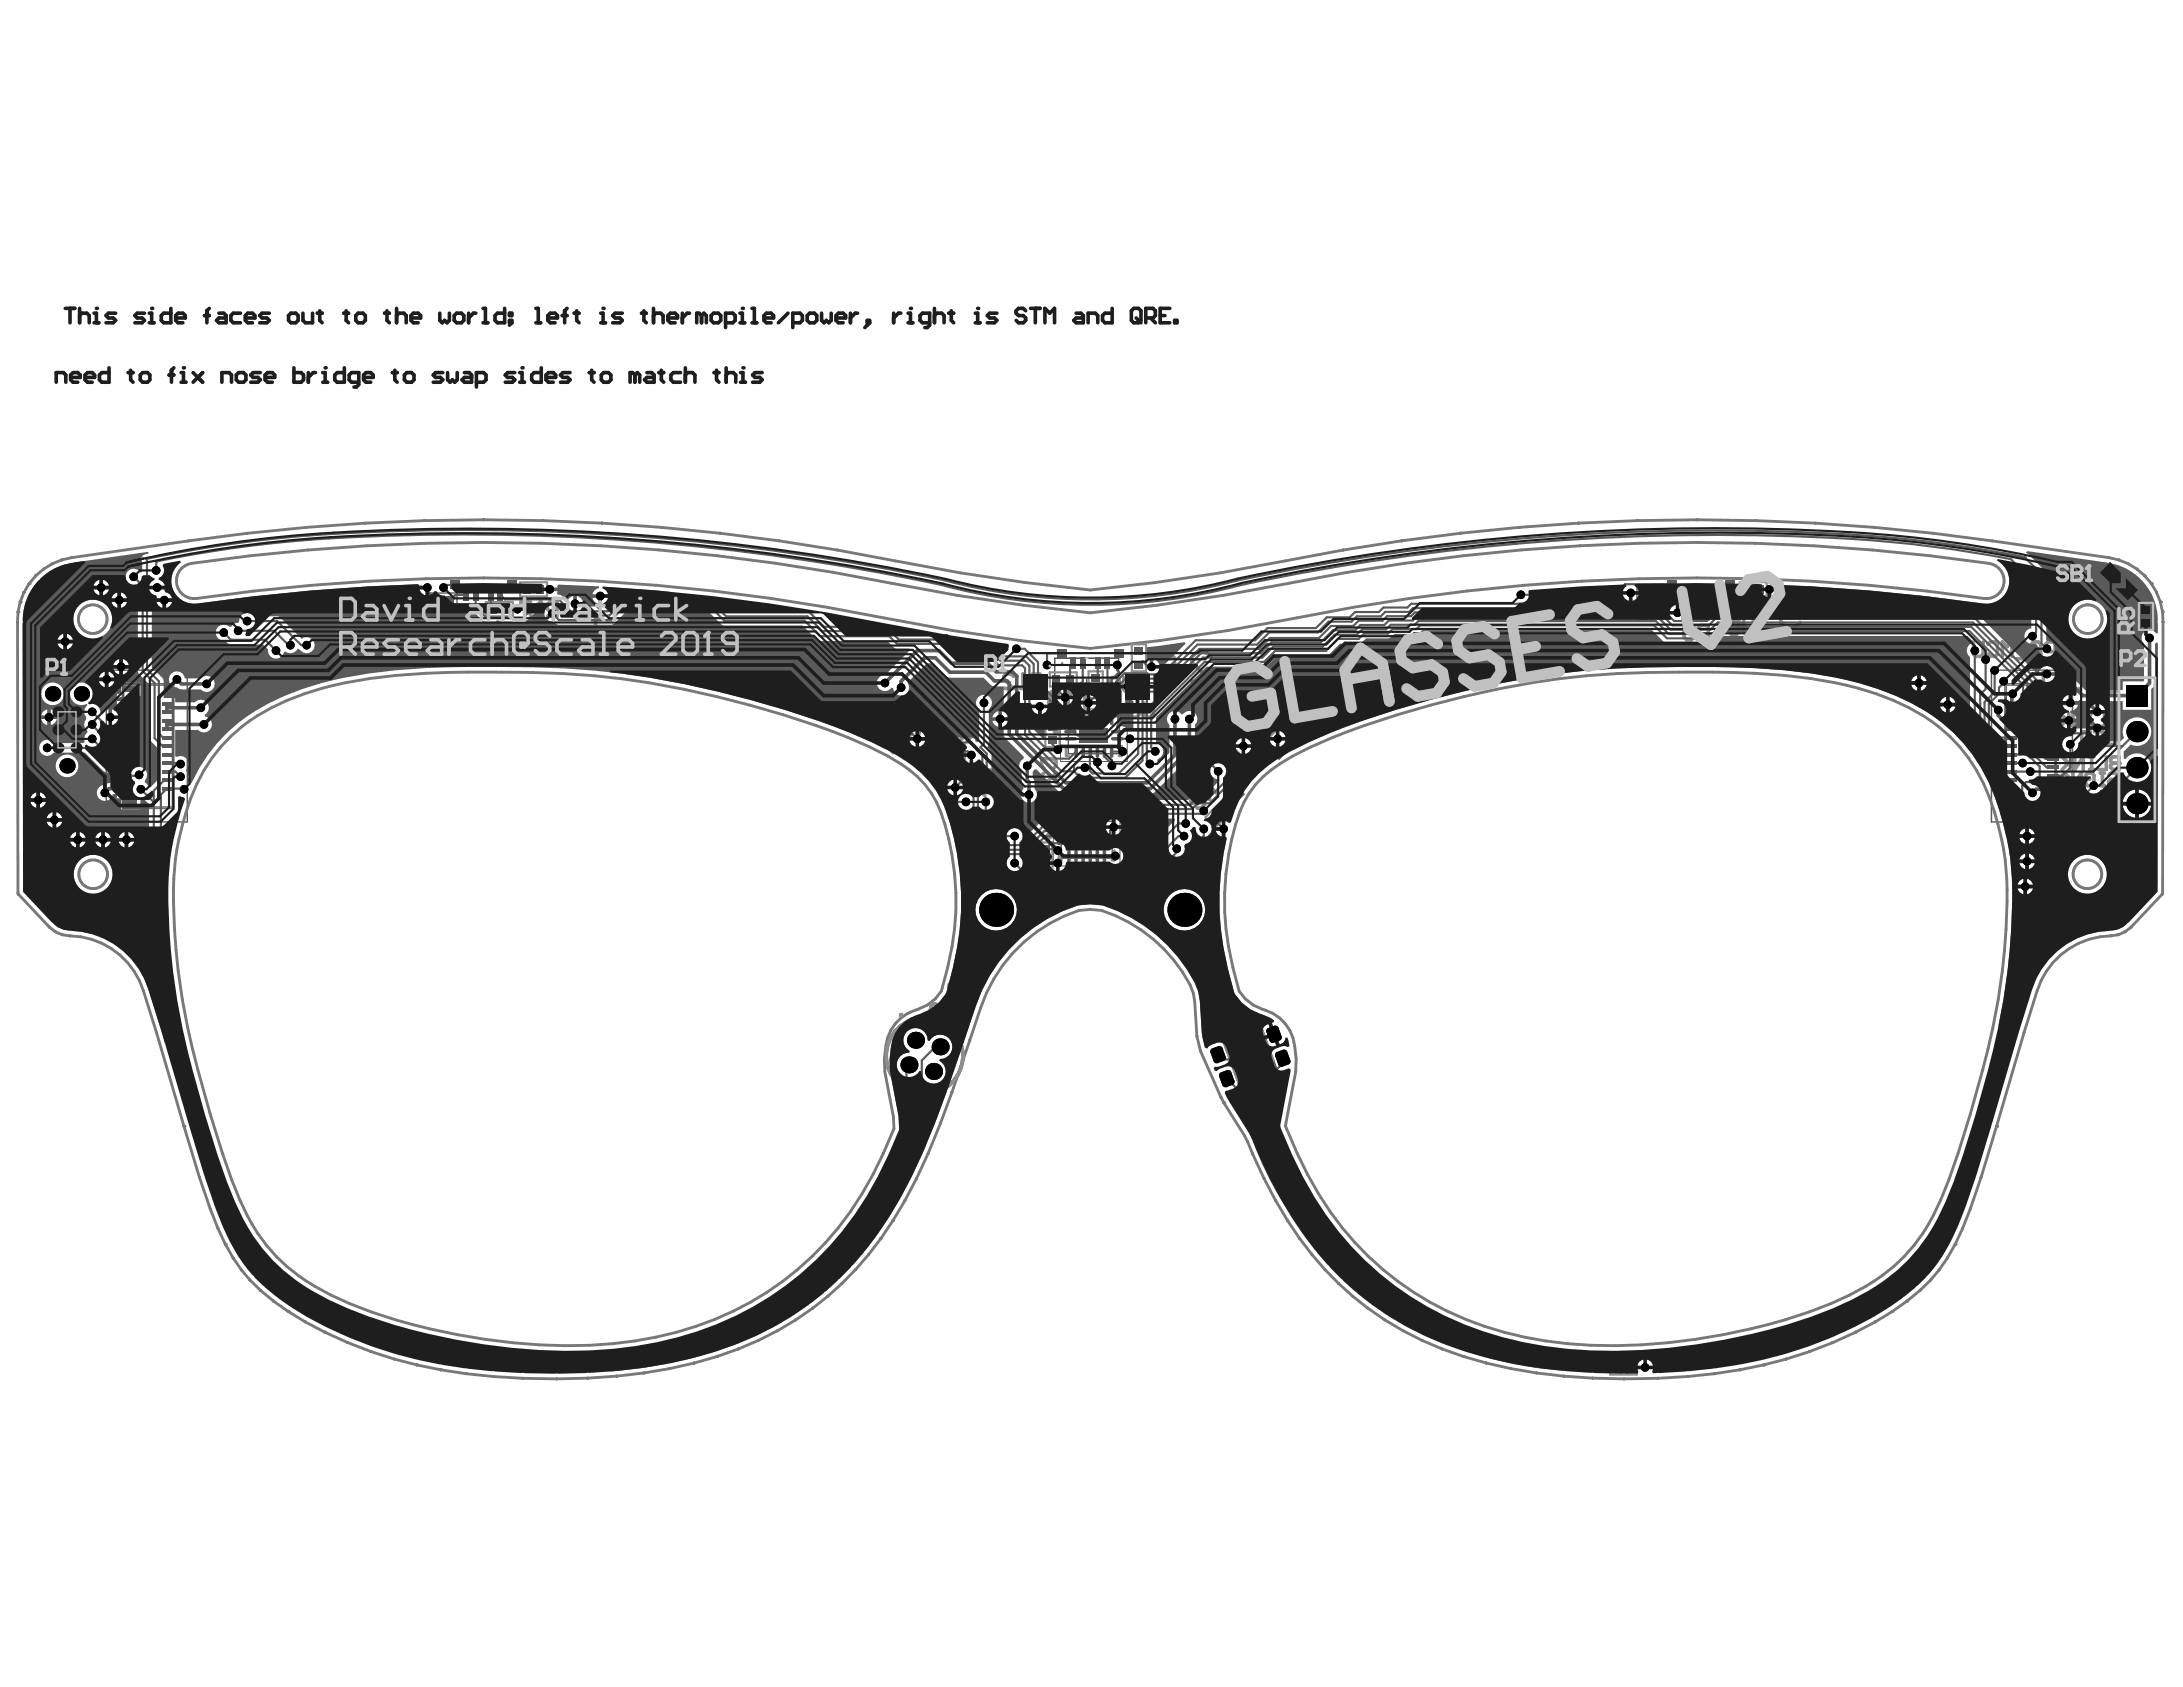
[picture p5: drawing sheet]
<svg xmlns="http://www.w3.org/2000/svg" width="279mm" height="216mm" viewBox="0 0 279 216" stroke-linecap="round" stroke-linejoin="round" font-family="sans-serif">
<g fill="none" stroke="#5a5a5a" stroke-width=".18">
<path d="M13.6 85.8h10.4v19.4h-10.4zM135 91.5v-7.3h8.2v7.3h-8.2M136.7 91.7h6.6v4.8h-6.6zM138.2 87.9h1.8M139.1 87v1.8M139.1 94.1h1.8M140 93.2v1.8M254.9 85.8h10.3v19.4h-10.3zM135.8 105.1h6.6v4.7h-6.6zM138.2 107.5h1.8M139.1 106.6v1.8M156.4 132.9l5-1.8 2.2 6.2-5 1.8z"/>
<circle cx="138.4" cy="93.4" r=".91"/>
<circle cx="137.4" cy="106.7" r=".91"/>
</g>
<path d="M268.8 73.3l1.2-1.3 3.6 3.5-1.3 1.3zM135 84.2h8.2v7.3h-8.2zM135.7 90.7h8.6v6.8h-8.6zM134.8 104.1h8.5v6.7h-8.5z" fill="none" stroke="#5a5a5a" stroke-width=".13"/>
<g fill="none" stroke="#5a5a5a" stroke-width=".46">
<path d="M118.9 130.1l.4-1.7 1.5 .4-.5 1.8"/>
<circle cx="118.3" cy="135.1" r="4.9"/>
</g>
<path d="M15.7 87.6h6.5v15.8h-6.5zM256.7 87.6h6.4v15.8h-6.4z" fill="none" stroke="#5a5a5a" stroke-width=".36"/>
<path d="M2.3 78.3h.1M2.3 114.4h.1" fill="none" stroke="#787878" stroke-width=".36"/>
<circle cx="2.3" cy="78.3" r=".18" fill="#787878"/>
<path d="M2.6 77.1l-.3 1.2" fill="none" stroke="#787878" stroke-width=".36"/>
<circle cx="2.6" cy="77.1" r=".18" fill="#787878"/>
<path d="M2.6 77h.1M3.1 75.8l-.5 1.2M3.1 75.8h.1M3.7 74.7h.1" fill="none" stroke="#787878" stroke-width=".36"/>
<circle cx="3.7" cy="74.7" r=".18" fill="#787878"/>
<path d="M3.7 74.7h.1M6.7 72.2l-1.1 .6M6.7 72.1h.1M6.3 118.6h.1M6.3 118.7l.8 .5M8.9 119.8h.1M8.9 119.8l1.4 .1M13 120.7l1.2 .7M17.2 124.3l.6 1.2M20 132.1h.1M25.5 150.7h.1" fill="none" stroke="#787878" stroke-width=".36"/>
<path d="M10 79.2a1.83 1.83 0 0 0 1.5 1.8M11.6 77.4l-.5 .2-.5 .3-.4 .7M12.2 77.4l.5 .2 .5 .4 .4 .7M13.7 79.3a1.83 1.83 0 0 1-1.6 1.8M22.6 74v.9M10.2 112.4l.2 .5 .4 .4 .8 .4M11.6 110.1a1.83 1.83 0 0 0-1.5 1.7M12.2 110.1a1.83 1.83 0 0 1 1.5 1.5M13.7 112.5l-.5 .7-.5 .3-.5 .2M22.2 112.4v3M22.6 108.8l-.2 1.3" fill="none" stroke="#787878" stroke-width=".37"/>
<circle cx="23.5" cy="144.1" r=".18" fill="#787878"/>
<path d="M23.1 75.7a2.27 2.27 0 0 0 2.1 .9M24.5 72.1l-.4 .1-.8 .5M26.1 98.6l-.9 1.7M24.4 102.2l-.6 1.6" fill="none" stroke="#787878" stroke-width=".37"/>
<path d="M28.8 159.2h.1M29.8 161h.1" fill="none" stroke="#787878" stroke-width=".36"/>
<circle cx="28.8" cy="159.2" r=".18" fill="#787878"/>
<path d="M31.6 68.3h.1M26.9 154.7h.1M27.9 157.2l.9 2M27.9 157.2h.1M28.8 159.2h.1M33.3 165.1h.1M36.9 167.9h.1" fill="none" stroke="#787878" stroke-width=".36"/>
<path d="M29.5 94.2l-1.3 1.4-1 1.4M33 91.6l-2 1.4M30.7 153.6l1 2M32.3 156.7l.7 1.1" fill="none" stroke="#787878" stroke-width=".37"/>
<circle cx="36.9" cy="167.9" r=".18" fill="#787878"/>
<path d="M39.2 67.5h.1M35 166.5h.1M39.1 169.2h.1M44.5 171.8h.1" fill="none" stroke="#787878" stroke-width=".36"/>
<path d="M35.4 160.8l1.3 1.3M39.2 164l1.1 .6" fill="none" stroke="#787878" stroke-width=".37"/>
<circle cx="41.6" cy="170.5" r=".18" fill="#787878"/>
<path d="M41.6 170.5h.1M47.5 173h.1M50.5 173.9h.1" fill="none" stroke="#787878" stroke-width=".36"/>
<path d="M44.3 87.4l-1.5 .3M42.3 165.7l2.5 1.1M52.8 169.5l2.2 .6" fill="none" stroke="#787878" stroke-width=".37"/>
<circle cx="56.4" cy="175.3" r=".18" fill="#787878"/>
<path d="M61.9 66.5h.1M69.5 66.6h.1M77.1 66.9h.1M84.6 67.5h.1M56.4 175.3h.1M63.1 176.2h.1M66.9 176.4h.1M75.2 176.4h.1M78.9 176.1h.1M82.4 175.7h.1M88.8 174.4h.1M91.8 173.6h.1" fill="none" stroke="#787878" stroke-width=".36"/>
<path d="M81.2 171.6l-2.8 .4M89 169.8l-2.5 .7" fill="none" stroke="#787878" stroke-width=".37"/>
<circle cx="91.8" cy="173.6" r=".18" fill="#787878"/>
<g fill="none" stroke="#787878" stroke-width=".36">
<path d="M92.2 68.2h.1M99.7 69.2h.1M136.2 117.2l-1.8 1M139.5 116.4l-1.4 .1M121.8 139.8h.1M124.1 133.2h.1M128.3 123.6l-1.1 1.7M149 121.5l1.2 1.4M152.7 127.1l.2 1.1M153.7 134.5h.1M112.7 158.5h.1M115.8 153.7h.1"/>
<path d="M156.3 140.4h.1M156.3 140.4l.3 .7M156.6 141.1h.1M91.8 173.6h.1M94.5 172.6h.1M109.5 162.5h.1M111.2 160.6l-1.7 1.9M111.2 160.6h.1"/>
</g>
<path d="M115.3 97.8l2.1 1.6 1 1M119.2 101.5l.7 1.2 .5 1.1M120.9 105.5l.5 1.9M121.8 109.3l.4 2.5M113.2 135.5l.1 1.7M114.6 131l-.6 .9-.4 .9-.2 1.1M117.5 129.2l-1.3 .5-.9 .6M107.3 157.2l-1.6 1.8M114.3 142.9l.1 1.6M100.1 164l-1.9 1.4" fill="none" stroke="#787878" stroke-width=".37"/>
<circle cx="156.6" cy="141.1" r=".18" fill="#787878"/>
<path d="M162.7 98.6l-1 .8-1 1M156.7 116.7l.2 2.2M157.3 109.3l-.4 2.5M158.1 105.5l-.4 1.9M160.4 128.6l1.6 .7M164.5 131l.6 .9 .4 .9 .2 1.1M165.9 135.5l-.1 1.7M164.5 144.1l.2 .4M171.8 157.2l1.6 1.8M175.1 160.7l2 1.8M178.9 164l2 1.4" fill="none" stroke="#787878" stroke-width=".37"/>
<path d="M159.7 146.1l.6 1.5M163.3 153.7h.1M166.3 158.5h.1M167.9 160.6h.1M167.9 160.6l1.7 1.9M169.6 162.5h.1M171.3 164.2h.1M171.3 164.3l1.8 1.6" fill="none" stroke="#787878" stroke-width=".36"/>
<circle cx="179.4" cy="69.2" r=".18" fill="#787878"/>
<path d="M179.4 69.2h.1M182 171.6l2.6 1M184.6 172.6h.1M187.3 173.6h.1" fill="none" stroke="#787878" stroke-width=".36"/>
<circle cx="187.3" cy="173.6" r=".18" fill="#787878"/>
<path d="M186.9 68.2h.1M194.5 67.5h.1M202 66.9h.1M209.6 66.6h.1M217.2 66.5h.1M187.3 173.6h.1M190.2 174.4h.1M196.7 175.7h.1M200.1 176.1h.1M203.9 176.4h.1M212.2 176.4h.1M216 176.2h.1" fill="none" stroke="#787878" stroke-width=".36"/>
<circle cx="217.2" cy="66.5" r=".18" fill="#787878"/>
<path d="M219.5 175.8h-.1" fill="none" stroke="#787878" stroke-width=".36"/>
<circle cx="219.5" cy="175.8" r=".18" fill="#787878"/>
<path d="M219.2 86l2.7 .1" fill="none" stroke="#787878" stroke-width=".37"/>
<path d="M222.7 175.3h.1" fill="none" stroke="#787878" stroke-width=".36"/>
<circle cx="222.7" cy="175.3" r=".18" fill="#787878"/>
<g fill="none" stroke="#787878" stroke-width=".36">
<path d="M239.9 67.5h.1M247.5 68.3h.1M250.2 159.2h.1M222.7 175.3h.1M228.6 173.9h.1M231.6 173h.1M234.6 171.8h.1M237.5 170.5h.1M240 169.2l-2.5 1.3M240 169.2h.1M242.2 167.9h.1M245.8 165.1h.1"/>
<path d="M249.2 161l-1 1.5M249.2 161h.1"/>
</g>
<path d="M234.8 87.4l1.5 .3M237.8 88.1l2.3 .7M246.1 91.6l1 .7M246.8 156.7l-1.8 2.7M228.5 168.9l-2.2 .6M239.9 164l-1.1 .6M243.7 160.8l-1.3 1.3-1.5 1.2" fill="none" stroke="#787878" stroke-width=".37"/>
<circle cx="250.2" cy="159.2" r=".18" fill="#787878"/>
<path d="M250.2 159.2h.1M251.2 157.2l-1 2M251.2 157.2h.1M252.2 154.7h.1M253.6 150.7h.1M255.5 144.2h.1" fill="none" stroke="#787878" stroke-width=".36"/>
<path d="M254.6 72.1l.4 .1M254.9 76.5l-1 .1M249.5 94.2l1.4 1.4M253 98.6l.9 1.7" fill="none" stroke="#787878" stroke-width=".37"/>
<circle cx="255.5" cy="144.1" r=".18" fill="#787878"/>
<g fill="none" stroke="#787878" stroke-width=".37">
<path d="M255.8 72.7a2.27 2.27 0 0 1 .6 2.2M256 75.7l-.3 .4M265.4 79.2l.2 .8 .5 .7M266 77.9l-.5 .7M266.7 77.5a1.83 1.83 0 0 1 2.2 1M269 79.1a1.83 1.83 0 0 1-2.4 1.9M255.7 105.5l.5 2M256.5 108.8l.1 1.3M256.8 112.4l.1 3M265.4 112.3l.2 .5 .4 .5M266 110.5l-.5 .7-.2 .5M266.8 110.1a1.83 1.83 0 0 1 2.2 1.5"/>
<path d="M268.9 112.5a1.83 1.83 0 0 1-2.2 1.2"/>
</g>
<path d="M272.4 72.2h.1M272.4 72.2l1.1 .6M273.5 72.8h.1M276.8 78.3h.1M268.8 119.9l-1.4 .3M272.8 118.7l-.8 .5M272.8 118.6h.1M276.7 114.4h.1M261.9 124.3l-.7 1.2M266.1 120.7l-1.2 .7-1.1 .8" fill="none" stroke="#787878" stroke-width=".36"/>
<circle cx="276.8" cy="78.3" r=".18" fill="#787878"/>
<path d="M276.5 77.1l.3 1.2" fill="none" stroke="#787878" stroke-width=".36"/>
<circle cx="276.5" cy="77.1" r=".18" fill="#787878"/>
<path d="M275.4 74.7h.1M276 75.8h.1M276 75.8l.5 1.2M276.5 77h.1" fill="none" stroke="#787878" stroke-width=".36"/>
<circle cx="275.4" cy="74.7" r=".18" fill="#787878"/>
<g fill="none" stroke="#787878" stroke-width=".36">
<path d="M2.3 78.3l-.1 1.3M3.7 74.7l-.6 1.1M7.9 71.7l-1.2 .4M9.2 71.4h.1M274.5 73.7h.1M274.5 73.7l.8 1M275.3 74.7h.1M16.3 123.2l.9 1.1M17.8 125.5l.6 1.3M23.5 144.2l2 6.4M26.9 154.7l1 2.5M28.8 159.2l1 1.8"/>
<path d="M30.9 162.5l1.1 1.3M32 163.8h.1M32 163.8l1.3 1.3M35 166.5l1.9 1.4M41.6 170.5l2.9 1.3M53.3 174.7h.1"/>
</g>
<path d="M10.2 78.6l-.2 .6M13.6 78.7l.1 .6M36.7 89.7l-2 .9M10.1 111.8l.1 .6M13.7 111.6v.9M22.2 115.4l.3 6.2M23.8 103.8l-.4 1.7M25.2 100.3l-.8 1.9M23.3 127.9l.7 3.6 1.3 5.4M26.9 142.6l1.6 5 1.2 3.4M31.7 155.6l.6 1.1M38.2 163.3l1 .7" fill="none" stroke="#787878" stroke-width=".37"/>
<circle cx="53.3" cy="174.7" r=".18" fill="#787878"/>
<g fill="none" stroke="#787878" stroke-width=".37">
<path d="M11.7 77.4h-.1M11.9 77.4h.3M23.3 72.7l-.3 .4-.4 .9M39.4 70.4l-7.4 .7M54.4 69.5l-7.5 .4M54.5 74.1l-7.3 .3M256.4 74.9l-.4 .8M265.5 78.6l-.1 .6M268.9 78.5l.1 .6M11.5 81l.6 .1M34.7 90.6l-1.7 1M42.8 87.7l-3.9 1.1-2.2 .9"/>
<path d="M47.3 86.8l-3 .6M104.5 92.9l2 .7M165.4 96.8l-1.7 1M248.1 93l1.4 1.2M251.9 97l1.1 1.6M11.6 113.7h.6M11.8 110.1h-.2M11.9 110.1h.3M22.4 110.1l-.2 2.3M23.4 105.5l-.5 2M120.4 103.8l.5 1.7M121.4 107.4l.4 1.9"/>
<path d="M122.2 118.9l-.3 2.2-.6 2.7-.8 3-.8 1M156.9 111.8l-.2 2.5v2.4M156.9 118.9l.3 2.2 .6 2.7 .8 3M157.7 107.4l-.4 1.9M158.7 103.8l-.6 1.7M160.7 100.4l-.8 1.1M253.9 100.3l.8 1.9M256.2 107.5l.3 1.3M256.6 110.1l.2 2.3M256.9 115.4a86.1 86.1 0 0 1-1.1 12.5M265.3 111.7l.1 .6M269 111.6l-.1 .9"/>
<path d="M113.3 137.2l1 5.7M113.4 133.9l-.2 1.6M163.8 130.3l.7 .7M165.7 133.9l.2 1.6M165.8 137.2l-1.3 6.8M255.1 131.5l-1.3 5.4-1.6 5.7M33 157.8l1.1 1.6M110.3 152.8l-1.5 2.3M114.4 144.5l-1.3 3.1-1.4 2.7M164.7 144.5l1.3 3.1M167.3 150.3l1.5 2.5 1.4 2.3M247.4 155.6l-.6 1.1"/>
<path d="M250.6 147.6l-1.2 3.4-1 2.6M36.7 162.1l1.5 1.2M40.3 164.6l2 1.1M47.5 167.9l5.3 1.6M96.1 166.6l-2.2 1.2"/>
</g>
<g fill="none" stroke="#787878" stroke-width=".36">
<path d="M2.2 79.6l.1 34.7M4.6 73.7l-.9 1M4.6 73.7h.1M5.6 72.8l-1 .9M54.3 66.6l-7.6 .4M271.2 71.7h.1M271.2 71.7l1.2 .4M275.4 74.7l.6 1.1M276.8 78.3v1.3v34.7M10.3 119.9l1.4 .3 1.3 .5M132.7 119.3l-1.6 1.2M146.1 119l1.5 1.2"/>
<path d="M272 119.3l-.9 .3M14.2 121.4l1.1 .8M121.8 139.8l-1.4 3.9M125.5 129l-1.4 4.2M129.6 122l-1.3 1.6M150.2 122.9l1.1 1.5M152.3 126l.4 1.1M152.9 128.2l.3 4.4M153.2 132.6l.5 1.9M261.2 125.5l-.5 1.3M114.3 156.2l-1.5 2.3M114.3 156.2h.1"/>
<path d="M117.3 150.8l-1.5 2.9M160.3 147.6l1.5 3.2M163.3 153.7l1.5 2.5M164.8 156.2h.1M164.8 156.2l1.5 2.3M250.2 159.2l-1 1.8M253.6 150.7l-1.4 4M29.8 161l1.1 1.5M33.3 165.1l1.7 1.4M36.9 167.9l2.2 1.3 2.5 1.3M44.5 171.8l3 1.2 3 .9M59.6 175.8h.1"/>
<path d="M59.6 175.8l3.5 .4M63.1 176.2l3.8 .2 4.3 .1M99.5 170.3l-2.4 1.3M175 167.4l2.2 1.5M247.1 163.8l-1.3 1.3M247.1 163.8h.1"/>
</g>
<circle cx="59.6" cy="175.8" r=".18" fill="#787878"/>
<g fill="none" stroke="#787878" stroke-width=".36">
<path d="M61.9 66.5l7.6 .1M77.1 66.9l7.5 .6M92.2 68.2l7.5 1M122.9 73.3l8.3 1.3M156.2 73.3l-8.3 1.3M186.9 68.2l-7.5 1M202 66.9l-7.5 .6M217.2 66.5l-7.6 .1M224.8 66.6l7.5 .4M138.1 116.5l-1.9 .7M139.5 116.4l1.5 .1 1.8 .7 1.7 .8 1.6 1M126.3 127.1l-.8 1.9"/>
<path d="M131.1 120.5l-1.5 1.5M147.6 120.2l1.4 1.3M151.3 124.4l1 1.6M59.6 175.8h.1M85.7 175.1l-3.3 .6-3.5 .4-3.7 .3M94.5 172.6l-2.7 1-3 .8M97 171.6l-2.5 1M101.8 168.9l-2.3 1.4M107.8 164.3l-1.8 1.6M107.8 164.2h.1M177.2 168.9l2.4 1.4M184.6 172.6l2.7 1"/>
<path d="M187.3 173.6l2.9 .8M193.4 175.1l3.3 .6 3.4 .4 3.8 .3M212.2 176.4l-4.3 .1M219.4 175.8l-3.4 .4-3.8 .2M234.6 171.8l-3 1.2-3 .9M242.2 167.9l-2.2 1.3"/>
</g>
<g fill="none" stroke="#787878" stroke-width=".37">
<path d="M61.9 69.4l7.5 .1M61.9 74l7.4 .1M76.6 74.4l7.4 .5M76.9 69.8l7.5 .6M91.3 75.6l7.3 1M106.7 73.3l7.3 1.3M122.5 76.2l8.5 1.3M156.6 76.2l-8.5 1.3M172.4 73.3l-7.4 1.3M187.8 75.6l-7.3 1M202.2 69.8l-7.5 .6M202.5 74.4l-7.4 .5"/>
<path d="M217.2 74l-7.4 .1M217.2 69.4l-7.5 .1M224.6 74.1l7.3 .3M224.7 69.5l7.5 .4M59.9 86l8.3 .1M76.1 86.5l3.5 .4 3.5 .5M96 90.2l4.3 1.3M108.5 94.4l2.8 1.2 2.4 1.2M121.9 80.7l8.8 1.3M157.2 80.7l-8.8 1.3M163.7 97.8l-1 .8M170.6 94.4l-2.8 1.2-2.4 1.2"/>
<path d="M183.1 90.2l-4.3 1.3M203 86.5l-3.5 .4-3.5 .5-4.4 .8M219.2 86l-8.3 .1M231.8 86.8l3 .6M122.3 116.7l-.1 2.2M159.9 101.5l-.7 1.2-.5 1.1M119.7 127.8l-1 .8-1.2 .6M159.4 127.8l1 .8M162 129.3l.9 .4 .9 .6M62.1 171.4l3.5 .4 3.4 .3 3.3 .1M78.4 172l-2.9 .2M93.9 167.8l-2.5 1.1-2.4 .9"/>
<path d="M98.2 165.4l-2.1 1.2M180.9 165.4l2.1 1.2M185.2 167.8l2.5 1.1 2.4 .9M197.8 171.6l2.9 .4 2.9 .2M217 171.4l-3.5 .4-3.4 .3-3.3 .1M226.3 169.5l-5.8 1.3M231.6 167.9l-3.1 1M238.8 164.6l-2.1 1.1"/>
</g>
<circle cx="244.1" cy="166.5" r=".18" fill="#787878"/>
<g fill="none" stroke="#787878" stroke-width=".36">
<path d="M9.2 71.4l-1.3 .3M39.2 67.5l-7.6 .8M107.2 70.4l7.4 1.4M171.9 70.4l-7.4 1.4M273.5 72.8l1 .9M2.3 114.4l4 4.2M7.1 119.3l.9 .3M8 119.6l.9 .2M134.4 118.2l-1.7 1.1M270.2 119.8l-1.4 .1M270.2 119.8h.1M15.3 122.2l1 1"/>
<path d="M18.4 126.8l1.6 5.3M127.2 125.3l-.9 1.8M259.1 132.1h.1M267.4 120.2l-1.3 .5M112.7 158.5l-1.5 2.1M120.4 143.7l-1.6 3.9-1.5 3.2M156.6 141.1l2.7 4.2 .4 .8M161.8 150.8l1.5 2.9M166.3 158.5l1.6 2.1M50.5 173.9l2.8 .8 3.1 .6M105.9 165.9l-1.8 1.5M109.5 162.5l-1.7 1.7"/>
<path d="M169.6 162.5l1.7 1.7M173.1 165.9l1.9 1.5M179.6 170.3l2.4 1.3M225.7 174.7l-3 .6M244.1 166.5h.1M245.7 165.1l-1.6 1.4"/>
</g>
<g fill="none" stroke="#787878" stroke-width=".37">
<path d="M22.6 74.9l.5 .8M39.8 74.9l-7.3 .7M91.8 71.1l7.5 1M105.9 77.7l7.3 1.4M173.2 77.7l-7.3 1.4M187.3 71.1l-7.5 1M239.7 70.4l7.4 .7M255 72.2l.8 .5M255.7 76.1l-.8 .4M266.7 77.5l-.7 .4M27.2 97l-1.1 1.6M31 93l-1.5 1.2"/>
<path d="M57.2 86.1l-6.5 .3-3.4 .4M68.2 86.1l4 .1M91.7 89.2l4.3 1M106.5 93.6l2 .8M113.7 96.8l1.6 1M174.6 92.9l-4 1.5M187.3 89.2l-4.2 1M210.9 86.1l-4 .1M236.3 87.7l1.5 .4M240.1 88.8l2.3 .9M244.4 90.6l1.7 1M247.1 92.3l1 .7"/>
<path d="M250.9 95.6l1 1.4M266.1 80.7l.5 .3M22.9 107.5l-.3 1.3M118.4 100.4l.8 1.1M122.2 111.8l.1 2.5v2.4M254.7 102.2l.5 1.6M266 113.3l.7 .4M266.8 110.1l-.8 .4M22.5 121.6l.3 2.6M115.3 130.3l-.7 .7M158.6 126.8l.8 1M29.7 151l1 2.6"/>
<path d="M34.1 159.4l1.3 1.4M105.7 159l-1.7 1.7M108.8 155.1l-1.5 2.1M111.7 150.3l-1.4 2.5M166 147.6l1.3 2.7M170.2 155.1l1.6 2.1M173.4 159l1.7 1.7M248.4 153.6l-1 2M44.8 166.8l2.7 1.1M58.5 170.8l3.6 .6M86.5 170.5l-2.6 .6-2.7 .5M177.1 162.5l1.8 1.5"/>
<path d="M183 166.6l2.2 1.2M192.5 170.5l2.7 .6 2.6 .5"/>
</g>
<circle cx="225.7" cy="174.7" r=".18" fill="#787878"/>
<g fill="none" stroke="#787878" stroke-width=".36">
<path d="M2.2 79.6h.1M2.3 78.3h.1M2.6 77.1h.1M2.6 77v.1M3.1 75.8h.1M3.7 74.7h.1M4.6 73.7h.1M5.6 72.8h.1M6.7 72.1v.1M7.9 71.7h.1M9.2 71.4h.1M24.1 69.2l-14.9 2.2"/>
<path d="M24.1 69.2h.1M31.6 68.3l-7.5 .9M39.2 67.5h.1M46.7 67l-7.5 .5M61.9 66.5l-7.6 .1M61.9 66.5h.1M69.5 66.6h.1M69.5 66.6l7.6 .3M77.1 66.9h.1M84.6 67.5l7.6 .7M92.2 68.2h.1M99.7 69.2h.1"/>
<path d="M99.7 69.2l7.5 1.2M107.2 70.4h.1M114.6 71.8l8.3 1.5M131.2 74.6l8.3 .9 8.4-.9M164.5 71.8l-8.3 1.5M171.9 70.4h.1M179.4 69.2l-7.5 1.2M179.4 69.2h.1M186.9 68.2h.1M194.5 67.5l-7.6 .7M194.5 67.5h.1M202 66.9h.1"/>
<path d="M209.6 66.6l-7.6 .3M209.6 66.6h.1M217.2 66.5h.1M217.2 66.5l7.6 .1M224.8 66.6h.1M232.3 67l7.6 .5M239.9 67.5h.1M239.9 67.5l7.6 .8M247.5 68.3h.1M247.5 68.3l7.5 .9M255 69.2h.1M255 69.2l14.9 2.2"/>
<path d="M269.9 71.4h.1M269.9 71.4l1.3 .3M272.4 72.1v.1M273.5 72.8h.1M274.5 73.7h.1M275.3 74.7h.1M275.4 74.7h.1M276 75.8h.1M276.5 77v.1M276.5 77.1h.1M276.8 78.3h.1M276.8 79.6h.1"/>
<path d="M2.3 114.3v.1M2.3 114.4h.1M6.3 118.6h.1M6.3 118.6v.1M7.1 119.2v.1M8 119.6h.1M8.9 119.8h.1M270.2 119.8h.1M271.1 119.6l-.9 .2M272 119.2v.1M272.8 118.6v.1M272.8 118.6h.1"/>
<path d="M276.7 114.4l-3.9 4.2M276.7 114.4h.1M276.8 114.3l-.1 .1M276.8 114.3h.1M20 132.1l3.5 12M121.8 139.8h.1M124.1 133.2l-2.3 6.6M153.2 132.6h.1M153.7 134.5l2.6 5.9M260.7 126.8l-1.6 5.3-3.6 12M263.8 122.2l-1 1-.9 1.1M23.5 144.1v.1"/>
<path d="M25.5 150.6v.1M25.5 150.7l1.4 4M26.9 154.7h.1M27.9 157.2h.1M28.8 159.2h.1M112.8 158.5h-.1M114.3 156.2h.1M115.8 153.7l-1.5 2.5M115.8 153.7h.1M117.3 150.8h.1M118.8 147.6h.1M120.4 143.7h.1"/>
<path d="M156.6 141.1h.1M160.3 147.6h.1M161.8 150.8h.1M163.3 153.7h.1M164.8 156.2h.1M166.3 158.5h.1M250.2 159.2h.1M251.2 157.2h.1M252.2 154.7l-1 2.5M252.2 154.7h.1M253.6 150.6v.1M255.5 144.2l-1.9 6.4"/>
<path d="M255.5 144.1v.1M29.8 161h.1M30.9 162.5h.1M32 163.8h.1M33.3 165.1h.1M35 166.5h.1M36.9 167.9h.1M39.1 169.2h.1M41.6 170.5h.1M44.5 171.8h.1M47.5 173h.1M50.5 173.9h.1"/>
<path d="M53.3 174.7h.1M56.4 175.3h.1M56.4 175.3l3.2 .5M59.6 175.8h.1M63.1 176.2h.1M66.9 176.4h.1M71.2 176.5h.1M75.2 176.4l-4 .1M75.2 176.4h.1M78.9 176.1h.1M82.4 175.7h.1M85.7 175.1h.1"/>
<path d="M88.8 174.4l-3.1 .7M88.8 174.4h.1M91.8 173.6h.1M94.5 172.6h.1M97.1 171.6h-.1M99.5 170.3h.1M101.8 168.9h.1M104.1 167.4l-2.3 1.5M106 165.9h-.1M107.8 164.2v.1M109.5 162.5h.1M111.2 160.6h.1"/>
<path d="M167.9 160.6h.1M169.6 162.5h.1M171.3 164.2v.1M173.1 165.9h.1M175 167.4h.1M177.2 168.9h.1M179.6 170.3h.1M182 171.6h.1M184.6 172.6h.1M187.3 173.6h.1M190.2 174.4h.1M190.2 174.4l3.2 .7"/>
<path d="M193.4 175.1h.1M196.6 175.7h.1M200.1 176.1h.1M203.9 176.4h.1M203.9 176.4l4 .1M207.9 176.5h.1M212.2 176.4h.1M216 176.2h.1M219.5 175.8h-.1M219.5 175.8h.1M222.7 175.3l-3.2 .5M222.7 175.3h.1"/>
<path d="M225.7 174.7h.1M228.6 173.9l-2.9 .8M228.6 173.9h.1M231.6 173h.1M234.6 171.8h.1M237.5 170.5l-2.9 1.3M237.5 170.5h.1M240 169.2h.1M242.2 167.9h.1M244.1 166.5l-1.9 1.4M244.1 166.5h.1M245.8 165.1h-.1"/>
<path d="M248.2 162.5l-1.1 1.3M249.2 161h.1"/>
</g>
<g fill="none" stroke="#787878" stroke-width=".37">
<path d="M32 71.1l-7.5 1M32.5 75.6l-7.3 1M46.9 69.9l-7.5 .5M47.2 74.4l-7.4 .5M61.9 69.4l-7.5 .1M61.9 74l-7.4 .1M69.3 74.1l7.3 .3M69.4 69.5l7.5 .3M84 74.9l7.3 .7M84.4 70.4l7.4 .7M98.6 76.6l7.3 1.1M99.3 72.1l7.4 1.2"/>
<path d="M113.2 79.1l8.7 1.6M114 74.6l8.5 1.6M131 77.5l8.5 .9 8.6-.9M165 74.6l-8.4 1.6M165.9 79.1l-8.7 1.6M179.8 72.1l-7.4 1.2M180.5 76.6l-7.3 1.1M194.7 70.4l-7.4 .7M195.1 74.9l-7.3 .7M209.7 69.5l-7.5 .3M209.8 74.1l-7.3 .3M217.2 74l7.4 .1"/>
<path d="M217.2 69.4l7.5 .1M231.9 74.4l7.4 .5 7.3 .7 7.3 1M232.2 69.9l7.5 .5M247.1 71.1l7.5 1M59.9 86l-2.7 .1M72.2 86.2l3.9 .3M83.1 87.4l4.4 .8 4.2 1M100.3 91.5l4.2 1.4M130.7 82l8.8 1 8.9-1M178.8 91.5l-4.2 1.4M191.6 88.2l-4.3 1M206.9 86.2l-3.9 .3"/>
<path d="M221.9 86.1l6.5 .3 3.4 .4M242.4 89.7l2 .9M255.2 103.8l.5 1.7M22.8 124.2l.5 3.7M25.3 136.9l1.6 5.7M255.8 127.9l-.7 3.6M245 159.4l-1.3 1.4M252.2 142.6l-1.6 5M55 170.1l3.5 .7M75.5 172.2h-3.2M104 160.7l-2 1.8-1.9 1.5M190.1 169.8l2.4 .7"/>
<path d="M203.6 172.2h3.2M220.5 170.8l-3.5 .6M236.7 165.7l-2.4 1.1-2.7 1.1M240.9 163.3l-1 .7"/>
</g>
<path d="M18 87.6h4.2v1.5M260.8 87.6h-4.1v1.5M22.2 101.8v1.6h-4.2M256.7 101.8v1.6h4.1M156.4 132.9l5-1.8 1.6 4.6-1 2.1-3.4 1.3zM157.6 133.5l3.3-1.2 .5 1.4-3.3 1.2zM161.4 131.1h.1M161.9 135.2l-3.2 1.2 .5 1.3 3.2-1.2-.4-1.3" fill="none" stroke="#8c8c8c" stroke-width=".18"/>
<g fill="none" stroke="#8c8c8c" stroke-width=".28">
<path d="M55 75.9h3.5v1.8h-3.5zM62.2 77.1h3.4v1.8h-3.4zM66.6 74.5h3.4v1.8h-3.4zM209.5 75h3.5v1.8h-3.5zM215.3 77.5h3.4v1.8h-3.4zM222.7 74.5h3.4v1.8h-3.4zM113 95.1l2.4-2.4 1.3 1.3-2.4 2.4zM120.1 95.3h3.4v1.8h-3.4zM121.5 98.6l1.3-1.3 2.5 2.4-1.3 1.3zM133.8 92.1h1.8v3.5h-1.8zM134.4 86h3.4v1.9h-3.4zM139.3 85.9h1.8v3.5h-1.8z"/>
<path d="M144.9 82.5h1.8v3.4h-1.8zM155.7 96.1l1.3-1.3 2.4 2.4-1.3 1.3zM160.3 94l2.4-2.5 1.3 1.3-2.4 2.5zM132.9 107.8h1.8v3.5h-1.8zM154.3 104.6l2.4-2.5 1.3 1.3-2.4 2.5zM206.1 174.1h3.4v1.8h-3.4z"/>
</g>
<g fill="none" stroke="#8c8c8c" stroke-width=".36">
<path d="M58.2 76.1h.1M214.1 76.1h.1M135.9 84.9h.1M136.5 95.5v1.2h.3M136.8 91.5h-.3v1.2M143.2 91.5h.3v1.2M143.5 95.5v1.2h-.3M162.8 95.6h.1M121.8 100.8h.1M135.5 108.9v1.2h.4M135.9 104.8h-.4v1.3M142.3 104.8h.3v1.3"/>
<path d="M142.6 108.9v1.2h-.3"/>
</g>
<path d="M76.2 78.7v3.6M75.6 82.3h1.2M155 84.1l-.6-.6h-1.3l-.6 .6v.6l2.5 2.5h-2.5M118.9 130.1l.4-1.7 1.5 .4-.5 1.8" fill="none" stroke="#8c8c8c" stroke-width=".46"/>
<circle cx="76.2" cy="78.7" r=".23" fill="#8c8c8c"/>
<path d="M66.1 79.6v1.8M76.2 78.7l.6 .6M65.8 81.4h.7M67.7 80.8l-.6 .6M68.3 80.8h-.9l-.3-.3v-.6l.3-.3h.9v1.8M123 108.4h2.5l-1.9-1.9v3.7" fill="none" stroke="#8c8c8c" stroke-width=".46"/>
<circle cx="66.1" cy="79.6" r=".23" fill="#8c8c8c"/>
<g fill="none" stroke="#8c8c8c" stroke-width=".46">
<path d="M61.3 79.8v1.5l.3 .3h.6l.3-.3v-1.5M63.7 79.6l.6 .3 .6 .6M66.1 79.6l.4 .3M68.8 78.9h.6M69.1 77v1.9M70.7 78.3l-.6 .6M71.3 78.3h-.9l-.3-.3v-.7l.3-.3h.9v1.9M221.3 79.3h1.3v1l-.7-.3h-.3l-.3 .3v.6l.3 .3h.6l.4-.3M223.2 79.3v1.6l.3 .3h.6l.3-.3v-1.6M59.5 80.7h.9l.3-.3v-.3l-.3-.3h-.6l-.3 .3v1.2l.3 .3h.6l.3-.3M63.7 80.8l.3-.3h.9v.6l-.3 .3h-.6l-.3-.3zM142.3 87.6l-.3 .3v.4l.3 .3h.6l.3-.3v-.4l-.3-.3"/>
<path d="M142.3 87.6l-.3-.3v-.3l.3-.3h.6l.3 .3v.3l-.3 .3M142.3 87.6h.6M143.8 86.7v1.6l.4 .3h.6l.3-.3v-1.6M215.6 81h.9l.3-.4v-.3l-.3-.3h-.6l-.3 .3v1.3l.3 .3h.6l.3-.3M218 81.3l-.6 .6M218.6 81.3h-.9l-.3-.3v-.7l.3-.3h.9v1.9M143 102.2h-1.2v.3l1.2 1.2v.3M143.6 102.2v1.5l.3 .3h.6l.3-.3v-1.5"/>
</g>
<circle cx="69.1" cy="77" r=".23" fill="#8c8c8c"/>
<path d="M67.9 77h-1.2v.3l1.2 1.3v.3M69.1 77l.3 .3M111.8 92.5l-.9 .9 .3 .2h1.7l.2 .2M113.5 92.5v.9M114 92l-.7 .7h-.4l-.4-.4v-.5l.6-.6 1.3 1.3M122.7 126l-.3-.3h-.6l-.3 .3v.3M123.3 125.7v1.5l.3 .3h.6l.4-.3v-1.5" fill="none" stroke="#8c8c8c" stroke-width=".46"/>
<circle cx="121.5" cy="126.3" r=".23" fill="#8c8c8c"/>
<g fill="none" stroke="#8c8c8c" stroke-width=".46">
<path d="M121.9 92.9l.7 .4 .6 .6M121.9 94.2l.4-.3h.9v.6l-.3 .3h-.6l-.4-.3zM124.4 94.2l-.6 .6M125 94.2h-.9l-.3-.3v-.6l.3-.4h.9v1.9M127.1 99.9v.8M127.6 99.4l-.7 .7h-.4l-.4-.5v-.4l.6-.6 1.3 1.3M125.2 101.4l.9-.9h-1.3l1.3 1.3M132.6 114.5h1.9M132.9 113.5l-.3-.3v-.6l.3-.3h1.3l.3 .3v.6l-.3 .3M134.5 114.1v.7M121.5 126.3l.3 .3M121.8 126.6h.3"/>
<path d="M121.8 126.6l-.3 .3v.3l.3 .3h.6l.3-.3"/>
</g>
<circle cx="132.6" cy="114.5" r=".23" fill="#8c8c8c"/>
<path d="M133.6 98.3l-.3-.3v-.6l.3-.3h1.3l.3 .3v.6l-.3 .3M133.6 98.9l-.3 .3v.7l.3 .3h.3l1.3-1.3v1.3M136.4 90.4h.6M136.7 88.6v1.8M138.2 89.8l-.6 .6M138.9 89.8h-1l-.3-.3v-.6l.3-.3h1v1.8M132.9 114.1l-.3 .4" fill="none" stroke="#8c8c8c" stroke-width=".46"/>
<circle cx="136.7" cy="88.6" r=".23" fill="#8c8c8c"/>
<path d="M135.5 88.9l-.3-.3h-.7l-.3 .3v.3M136.7 88.6l.3 .3" fill="none" stroke="#8c8c8c" stroke-width=".46"/>
<circle cx="134.2" cy="89.2" r=".23" fill="#8c8c8c"/>
<path d="M134.2 89.2l.3 .3M134.5 89.5h.4M134.5 89.5l-.3 .3v.3l.3 .3h.7l.3-.3M153.3 101.7h-.4l-.5 .4v.5l.2 .2M154.8 101.5v.8M155.2 101l-.6 .7h-.4l-.5-.4v-.5l.7-.6 1.3 1.3M156.8 129l-.3-.3h-.6l-.3 .3v.3l1.2 1.2h-1.2M157.5 128.7v1.5l.3 .3h.6l.3-.3v-1.5" fill="none" stroke="#8c8c8c" stroke-width=".46"/>
<circle cx="152.6" cy="102.8" r=".23" fill="#8c8c8c"/>
<path d="M148.5 85.2h1.9M149.8 83v1l-.3 .3h-.7l-.3-.3v-1h1.9M149.8 83.6l.6 .7M150.4 84.9v.6M152.6 102.8h.5M153.3 102.6l-.2 .2M154.2 102.6v.4l-.5 .4h-.4l-.2-.2v-.4" fill="none" stroke="#8c8c8c" stroke-width=".46"/>
<circle cx="148.5" cy="85.2" r=".23" fill="#8c8c8c"/>
<path d="M148.8 84.9l-.3 .3M150.4 87.3h-1.9l1-.9v1.2M165 94.3h.6M165.3 92.5v1.8M166.2 92.5v1.5l.3 .3h.6l.3-.3v-1.5" fill="none" stroke="#8c8c8c" stroke-width=".46"/>
<circle cx="165.3" cy="92.5" r=".23" fill="#8c8c8c"/>
<path d="M209.9 78.4l-.3-.3v-.3l.3-.3h.6l.3 .3v.3l-.3 .3M209.9 78.4l-.3 .3v.3l.3 .3h.6l.3-.3v-.3l-.3-.3M209.9 78.4h.6M212 78.7l-.6 .6M212.6 78.7h-.9l-.3-.3v-.6l.3-.3h.9v1.8M230.4 77.2l-.6-.6h-1.3l-.6 .6v.6M165.3 92.5l.3 .3" fill="none" stroke="#8c8c8c" stroke-width=".46"/>
<circle cx="227.9" cy="77.8" r=".23" fill="#8c8c8c"/>
<path d="M224.2 78.7h.7M224.5 76.8v1.9M226.1 78l-.6 .7M226.7 78h-.9l-.3-.3v-.6l.3-.3h.9v1.9M227.9 77.8l.6 .6M228.5 78.4h.7M228.5 78.4l-.6 .6v.7l.6 .6h1.3l.6-.6" fill="none" stroke="#8c8c8c" stroke-width=".46"/>
<circle cx="224.5" cy="76.8" r=".23" fill="#8c8c8c"/>
<path d="M222.7 78.7h.6M223 76.8v1.9M224.5 76.8l.4 .3" fill="none" stroke="#8c8c8c" stroke-width=".46"/>
<circle cx="223" cy="76.8" r=".23" fill="#8c8c8c"/>
<g fill="none" stroke="#8c8c8c" stroke-width=".46">
<path d="M223 76.8l.3 .3M154.7 94.1h-.5l-.4 .4v.5l.2 .2h1.8l-.9 .8M156.2 93.9v.8M156.6 93.4l-.6 .7h-.5l-.4-.5v-.4l.7-.6 1.3 1.3M263.2 98.9v1.7h-1.1M263.7 99.7h1.1M265.3 98.9v1.7l1.1-1.7v1.7M266.4 93.9l.3-.3h.8v1.6h-.8l-.3-.2zM266.9 99.2l.3-.3h.5l.3 .3v1.1l-.3 .3h-.5l-.3-.3v-.6h.6M268.1 93.6h1v1.6h-1M268.6 94.4h.5M268.8 98.9h.6"/>
<path d="M269.1 98.9v1.7M269.9 99.2l.3-.3h.5l.3 .3v.3l-.3 .2h-.5l-.3 .3v.3l.3 .3h.5l.3-.3M270.7 93.6v1.6h-1M271 91.3v1.6h-.8l-.3-.2v-.3l.3-.3h.8M151.8 108.4h2.5v1.8l-1.2-.6h-.6l-.7 .6v1.3l.7 .6h1.2l.6-.6M263.7 100.6v-1.1l.5-.6 .6 .6v1.1M268.8 100.6h.6"/>
</g>
<circle cx="271" cy="92.1" r=".23" fill="#8c8c8c"/>
<g fill="none" stroke="#8c8c8c" stroke-width=".46">
<path d="M55 79.8h.6M55.3 78v1.8M56.8 79.2l-.6 .6M57.5 79.2h-1l-.3-.3v-.6l.3-.3h1v1.8M11.9 83.4l-.6 .6M12.5 83.4h-.9l-.3-.3v-.6l.3-.3h.9v1.8M13.2 82.2v1.8l.6-.6 .6 .6v-1.8M16.2 83.4h-.9l-.3-.3v-.6l.3-.3h.9v1.8M16.8 84.3h1.3M18.7 82.5l.3-.3h.6l.3 .3v1.2l-.3 .3h-.6l-.3-.3M21.8 83.4h-1l-.3-.3v-.6l.3-.3h1v1.8M22.4 82.2h1.2v1.8"/>
<path d="M23 83.1h.6M263.7 91.3l1.1 1.1M264.5 92.1l-.8 .8M264.8 91.3v1.6M265.3 91.3v1.6l1.1-1.6v1.6M267.2 91.3h.5M267.2 92.9h.5M267.5 91.3v1.6M269.4 91.3v1.6h-1.1M271 91.3h-.8l-.3 .3v.3l.3 .2h.8"/>
</g>
<circle cx="55.3" cy="78" r=".23" fill="#8c8c8c"/>
<path d="M52.8 78h1.3v.9l-.6-.3h-.3l-.4 .3v.6l.4 .3h.6l.3-.3M55.3 78l.3 .3M117.3 92.9h1.3l-1-.9v1.9M119.2 92v1.6l.3 .3h.6l.3-.3v-1.6M159.1 91.5l1.3 1.4M160.6 92.6l-.4 .5M161 91.3v.9M161.5 90.9l-.7 .6h-.4l-.4-.4v-.4l.6-.7 1.3 1.3" fill="none" stroke="#8c8c8c" stroke-width=".46"/>
<circle cx="159.1" cy="91.5" r=".23" fill="#8c8c8c"/>
<path d="M130.6 88.1h.6M130.9 86.3v1.8M132.5 87.5l-.6 .6M133.1 87.5h-.9l-.3-.3v-.6l.3-.3h.9v1.8M159.1 91.5h.4" fill="none" stroke="#8c8c8c" stroke-width=".46"/>
<circle cx="130.9" cy="86.3" r=".23" fill="#8c8c8c"/>
<path d="M129.7 86.6l-.3-.3h-.6l-.3 .3v.3l1.2 1.2h-1.2M130.9 86.3l.3 .3M144.5 91.2l.3-.3h1v.6l-.3 .3h-.7l-.3-.3zM144.5 89.9l.7 .4 .6 .6M146.4 89.9v1.6l.3 .3h.6l.3-.3v-1.6M202.6 175h.6M202.9 173.2v1.8M204.4 174.4l-.6 .6M205 174.4h-.9l-.3-.3v-.6l.3-.3h.9v1.8" fill="none" stroke="#8c8c8c" stroke-width=".46"/>
<circle cx="202.9" cy="173.2" r=".23" fill="#8c8c8c"/>
<path d="M271.2 96.9v1.6h-.8l-.3-.3v-.3l.3-.2h.8M200.4 173.5l.3-.3h.6l.3 .3v1.2l-.3 .3h-.6l-.3-.3zM202.9 173.2l.3 .3" fill="none" stroke="#8c8c8c" stroke-width=".46"/>
<circle cx="271.2" cy="97.7" r=".23" fill="#8c8c8c"/>
<g fill="none" stroke="#8c8c8c" stroke-width=".46">
<path d="M263.9 96.9l1.1 1M264.7 97.7l-.8 .8M265 96.9v1.6M265.6 96.9v1.6l1-1.6v1.6M267.4 96.9h.6M267.4 98.5h.6M267.7 96.9v1.6M269.6 96.9v1.6h-1.1M271.2 96.9h-.8l-.3 .2v.3l.3 .3h.8M271.2 86.3l-.5-.5h-.9l-.4 .5v.4M263.4 104l.4-.5h1.4v2.8h-1.4l-.4-.4zM266.1 103.5v2.8l1.9-2.8v2.8"/>
<path d="M268.9 104l.5-.5h.9l.4 .5v1.9l-.4 .4h-.9l-.5-.4v-1h.9"/>
</g>
<circle cx="269.4" cy="86.7" r=".23" fill="#8c8c8c"/>
<path d="M266.1 86.3l-.4-.5h-1l-.4 .5v.4M268 88.1h.4v.5h-.4zM269.4 86.7l.4 .5M269.8 87.2h.5M269.8 87.2l-.4 .4v.5l.4 .5h.9l.5-.5" fill="none" stroke="#8c8c8c" stroke-width=".46"/>
<circle cx="264.3" cy="86.7" r=".23" fill="#8c8c8c"/>
<g fill="none" stroke="#8c8c8c" stroke-width=".46">
<path d="M252.6 82.2v1.5l.3 .3h.6l.3-.3v-1.5M254.4 82.5l.3-.3h.7l.3 .3v1.2l-.3 .3h-.7l-.3-.3M256.3 84v-1.8l.6 .6 .6-.6v1.8M258.1 84.3h1.3M260 82.5l.3-.3h.6l.3 .3v1.2l-.3 .3h-.6l-.3-.3M261.5 85.8v1.8l.9 1 1-1v-1.8M263 83.4h-.9l-.3-.3v-.6l.3-.3h.9v1.8M263.7 82.2h1.2v1.8M264.3 83.1h.6M264.3 86.7l.4 .5M264.7 87.2h.5M264.7 87.2l-.4 .4v.5l.4 .5h1l.4-.5"/>
<circle cx="115.3" cy="129.9" r=".06"/>
<circle cx="118.3" cy="135.1" r="4.9"/>
</g>
<g fill="none" stroke="#8c8c8c" stroke-width=".45">
<circle cx="135.2" cy="93.6" r=".23"/>
<circle cx="134.3" cy="107" r=".23"/>
</g>
<g fill="#5a5a5a">
<path d="M144.2 87.9h.4v1l.1 .1a.76 .76 0 0 0 .4 .8v3.6l-.3 .2h-.5a.69 .69 0 0 0-.7-.7h-.5l-.1-.2-.1-1.6 1.1-1.1v-1l.2-.1z"/>
<path d="M146.8 82.8l4.8-.6 .1 .2-3.1 3.1-.2-.1a.98 .98 0 0 0-.8-1.1v1h-.4v-1l-.3 .1-.1-.2z"/>
<path d="M143.1 104.8h7.2l.1 .2-5.9 5.9h-2.6l-.1-.2 .1-.2 .3-.1a1.03 1.03 0 0 0 1.4-.3 1.03 1.03 0 0 0-.4-1.5v-.1a.84 .84 0 0 0 0-1l.1-.3h-1.2v-.4h1.2l-.1-.2 .3-.5h-1v-.5h1l-.2-.5-.2-.1z"/>
<path d="M132.9 90.4h.4v1a.95 .95 0 0 0 .8-.9l.2-.1 1.4 1.4-.1 .2h-.7v1h-.2v.2h-1v1.2l-.2 .1-1.1-1.1v-2l.2-.1 .3 .1zM133.7 92v.8h.8v-.8z"/>
<path d="M70.4 75.2h1l-.1-.2 .1-.2 5.3 .2v.3a.94 .94 0 0 0-.9 .7h2a.92 .92 0 0 0-.7-.7l.1-.2 6.7 .5 1.8 .1v.3h-6.3l-.4 .1-1.5 1.5h-2.8l-.1-.1h-1v-.2h-.2v-1l-.5 .2-.2 .2-.3 .1-.6-.6-.4-.1-.1-.2 .1-.2h-1zM73.8 76.3v.7h.8a.92 .92 0 0 0-.8-.7zM77.1 76.5v.8a.92 .92 0 0 0 .7-.8zM75.8 76.5a.92 .92 0 0 0 .8 .8v-.8z"/>
<path d="M265 89.7h1l.2-.1 .4 .1h5.1v1.1h3.6v-2.6l.5-.5v-.3v-5l.2-.2 .2 .1-.1 31.8-3.6 3.9-.8 .6-.8 .4-2.3 .3-1.4 .3-1.4 .5-1.3 .7-1.1 .9-1.2 1.1-.9 1.3-.2-.1 2-6.4v-8l9.6-9.7a1.83 1.83 0 0 0 2.4-.8 1.83 1.83 0 0 0-.6-2.4 1.83 1.83 0 0 0-2.5 .5l-.2-.1v-.9l.9-.9a1.83 1.83 0 0 0 2.6-1.4 1.83 1.83 0 0 0-2.1-2.1 1.83 1.83 0 0 0-1.3 2.6l-.5 .5h-2.5l-.4-.5 .1-.2a.94 .94 0 0 0 .8-.8h-1v-.5h1a.99 .99 0 0 0-.5-.7v-.2a.99 .99 0 0 0 .5-.7h-2a.99 .99 0 0 0 .6 .7v.2a1.11 1.11 0 0 0-.6 .9l-.2 .2-1.7-.1-.1-.2 .4-.6h-1v-.4h1a.93 .93 0 0 0-.9-.8l.1-.2a.98 .98 0 0 0 1-.8h-1zM268.7 90.1v.8h.7a.92 .92 0 0 0-.7-.8zM267.7 90.4l-.3 .5h.8v-.8zM273.7 101v1.6h1.6a1.77 1.77 0 0 0-1.6-1.6zM272.2 101.6l-.3 .3-.2 .7h1.6v-1.6l-.7 .3zM273.7 103.1v1.6a1.77 1.77 0 0 0 1.6-1.6zM271.7 103.1a1.77 1.77 0 0 0 1.6 1.6v-1.6zM264.7 111.9a2.5 2.5 0 0 0 5 0 2.5 2.5 0 0 0-5 0z"/>
<path d="M220.7 75.9h.8l.4 .1h.7v.4h2.4v-1h.5v1h.7v-1h.3v-.2h1l.1-.3a288.4 288.4 0 0 1 26.8 2.4 2.93 2.93 0 0 0 2.6-1.9 2.93 2.93 0 0 0-.7-3.1l.1-.3 .7 .1 2.9 2.9v5.4a1.03 1.03 0 0 0-.9 1.3 1.03 1.03 0 0 0 1.4 .7l.5 .5a1.03 1.03 0 0 0 .9 1.2 1.03 1.03 0 0 0 1.1-1 1.03 1.03 0 0 0-1-1.1l-.1-.1v-8.7l-2.3-2.3-.3-.2 .2-.2 10.3 1.5a7.3 7.3 0 0 1 3.5 1.5l.7 .7a6.3 6.3 0 0 1 1.4 1.9l.5 1.2 .2 1.3 .1 2.4-.2 .1a1.02 1.02 0 0 0-1.6-.2 1.02 1.02 0 0 0 0 1.5v4.7l-.1 .1h-2.6v1.1h-4.8l-2.8-2.7h-1.4a1.02 1.02 0 0 0-1-.3 1.02 1.02 0 0 0-.7 .8l-.3 .1-7.7-7.7h-32.4l-.1-.2v-1h.2zM226.7 75.7v.7a.92 .92 0 0 0 .8-.7zM264.7 79.2a2.5 2.5 0 0 0 5 0 2.5 2.5 0 0 0-5 0z"/>
<path d="M121 103.2l.3-.3 .3 .3h1.2l.4 .4h.6l.2 .2v1.4l.2 .4 4.1 4.1 .4 .2 .2 .3a1 1 0 0 0 1.1 1.3l1.5 1.4h4.8a1.6 1.6 0 0 0 1.1-.9h.2l2 1.9 .4 .2 7.8-.1 6.7-6.6 .2-.5 .3-.4 .1-.7 .2-.1 .1 .2h1.2v.2h.2v1l.2 .2-.4 1.9-.3 2.6-.2 2.4v2.6l.2 2.2 .3 2.3 .6 2.7 .9 3.3a6.2 6.2 0 0 0 2 1.9l2.5 1.1 .4 .3v.2l-.2 .1 1 2.8a.92 .92 0 0 0 .7-.9h.3l.2 1.1-.2 .1-.4-.1a2.06 2.06 0 0 0-1.6 .7l-.1 .4 .1 .3 .3 1-1.7 1.7-.3-.1v-.5l-.1-.2-2.1-2-.4-.2h-1.2l-.6-1.3-.2-.2-.4-.1a2.16 2.16 0 0 0-1.6 .8l-.3-.2-.4-1.5-.2-4.4a6.1 6.1 0 0 0-.7-2.4l-1-1.7-1.1-1.5-1.4-1.5-1.4-1.4-1.6-1.1-1.6-1-1.8-.9a7.1 7.1 0 0 0-3.4-.9h-.1a7.2 7.2 0 0 0-3.5 .9l-.1 .1a20.7 20.7 0 0 0-3.6 2l-1.7 1.4a20.8 20.8 0 0 0-2.8 3.1l-1.2 1.8a21.1 21.1 0 0 0-1.7 3.8l-3.6 10.6-1.5 3.9-1.5 3.9-1.7 3.6-1.5 2.7-1.2 2.1-1.5 2.3-1.9 2.4-3 3.3-1.8 1.6-1.8 1.5-2.6 1.8-1.9 1.1-2.5 1.3-2.4 1-3.2 1.1-2.4 .7-3.1 .8-3.3 .5-3.4 .4-1 .1-.1-.2a61.3 61.3 0 0 0 18.9-4.9 41.9 41.9 0 0 0 21.5-25.3l.2-.4v-6l.2-.2a1.56 1.56 0 0 0 2.1-.7 1.56 1.56 0 0 0-.7-2l.1-.3a1.56 1.56 0 0 0 1.4-2.3 1.56 1.56 0 0 0-2.7 0l-.3-.1a1.56 1.56 0 0 0-2.3-1.3 1.56 1.56 0 0 0 0 2.7l-.1 .2a1.55 1.55 0 0 0-1.5 1.1 1.55 1.55 0 0 0 .6 1.7v6.5l-.1 .4-.2-.1-.1-1.5-1.1-5.7v-1.5l.3-2.6a5 5 0 0 1 3.6-3.2 6.2 6.2 0 0 0 2.3-1.5l1-1.3 .8-3 .6-2.8 .3-2.2 .2-2.3v-2.5l-.2-2.4-.3-2.6-.9-3.9-.7-1.9zM155.6 106.3a.92 .92 0 0 0 .8 .8v-.8zM148.9 116.4a2.7 2.7 0 0 0 5.4 0 2.7 2.7 0 0 0-5.4 0zM124.8 116.4a2.7 2.7 0 0 0 5.4 0 2.7 2.7 0 0 0-5.4 0zM161.9 131.3a1.02 1.02 0 0 0-.1 1.3l1-.4-.5-1.1zM161.9 133a.97 .97 0 0 0 1.4 .8l-.4-1.1z"/>
<path d="M4.9 74.3l1.1-.9a6.6 6.6 0 0 1 2.3-1.2l1.2-.2 9.5-1.4v.3l-.4 .1a.6 .6 0 0 0-.4 .9v1.3l-.2 .1a1.02 1.02 0 0 0-1.8 .1 1.02 1.02 0 0 0 1.1 1.4l.3 .4v10.7l.2 .4 1.4 1.4v6.8l.2 .4 .9 1v3.8l-1 1.1-.3-.1-.2-.4-.2-.1-.1-.3a1.02 1.02 0 0 0 .2-1.2 1.02 1.02 0 0 0-1.1-.5l-.3-.2v-5h-1.2v-.5h1.2v-.6h-1.2v-.5h1.2v-.6h-2.3l-.3 .2-.4-.2v1h-.4v-1l-.5 .3-.2 .2-.2 .1-.2-.2a1.09 1.09 0 0 0-1.4-1.1l-.1-.1a1.45 1.45 0 0 0-.3-2.5 1.45 1.45 0 0 0-2.1 1.4 1.45 1.45 0 0 0 2.2 1.2l.1 .1-.1 .2a1.01 1.01 0 0 0-.1 1.3l.1 .2a1.25 1.25 0 0 0 0 1.5l.1 .1v.3a.95 .95 0 0 0-.4 1.1l-.1 .2h-3.8a1.02 1.02 0 0 0-1.6-.1 1.02 1.02 0 0 0 0 1.5 1.02 1.02 0 0 0 1.6-.2h4l2.5 2.5 1.6 .1v1.3h-1l-.5 .2a1.03 1.03 0 0 0-1.1 1 1.03 1.03 0 0 0 .9 1.1 1.03 1.03 0 0 0 1.1-.9h.6v.6h.5v1.4h2.5v-1.5l.2-.1 .9 .9v22.8l2.2 7.7h-.2l-2.1-6.8-.5-1.3-.8-1.3-.9-1.2-1.1-1.1-1.1-.9-1.3-.7-1.5-.5-1.3-.3-1.5-.2a2.83 2.83 0 0 1-2-.8l-4-4.2-.1-34.3 .1-1.4a6.5 6.5 0 0 1 .6-2.3l.6-.9zM13.2 74.2v.8h.7a.92 .92 0 0 0-.7-.8zM12.2 74.5l-.2 .5h.7v-.8zM13.2 75.4v.8a.92 .92 0 0 0 .7-.8zM12 75.4a.92 .92 0 0 0 .7 .8v-.8zM15.5 75.8v.8h.8a.92 .92 0 0 0-.8-.8zM14.5 76.1l-.2 .5h.7v-.8zM9.4 79.2a2.5 2.5 0 0 0 5 0 2.5 2.5 0 0 0-5 0zM15.5 77v.8a.92 .92 0 0 0 .8-.8zM14.3 77a.92 .92 0 0 0 .7 .8v-.8zM8.6 81.1v.8h.7a.92 .92 0 0 0-.7-.8zM7.6 81.4l-.2 .5h.7v-.8zM8.6 82.3v.8a.92 .92 0 0 0 .7-.8zM7.4 82.3a.92 .92 0 0 0 .7 .8v-.8zM15.7 84.3v.8h.8a.92 .92 0 0 0-.8-.8zM14.8 84.6l-.3 .5h.8v-.8zM14.5 85.6a.92 .92 0 0 0 .8 .7v-.7zM15.7 85.6v.7a.92 .92 0 0 0 .8-.7zM13.9 86v.7h.7a.92 .92 0 0 0-.7-.7zM12.9 86.2l-.2 .5h.7v-.7zM13.9 87.2v.7a.92 .92 0 0 0 .7-.7zM12.7 87.2a.92 .92 0 0 0 .7 .7v-.7zM15.5 87.4v1.4h-.5v.5h2.3v-.3h.7v-1.6zM5.3 88.8a1.45 1.45 0 0 0 2.9 0 1.45 1.45 0 0 0-2.9 0zM15 89.7v.6h2.3v-.6zM6.5 90.8v.8h.8a.92 .92 0 0 0-.8-.8zM5.5 91.1l-.2 .5h.7v-.8zM6.5 92v.8a.92 .92 0 0 0 .8-.8zM5.3 92a.92 .92 0 0 0 .7 .8v-.8zM7.1 98a1.45 1.45 0 0 0 2.9 0 1.45 1.45 0 0 0-2.9 0zM5.1 101.4v.8h.8a.92 .92 0 0 0-.8-.8zM4.2 101.7l-.3 .5h.8v-.8zM5.1 102.6v.8a.92 .92 0 0 0 .8-.8zM3.9 102.6a.92 .92 0 0 0 .8 .8v-.8zM7.2 103.9v.8h.8a.92 .92 0 0 0-.8-.8zM6.2 104.2l-.2 .5h.7v-.8zM7.2 105.2v.7a.92 .92 0 0 0 .8-.7zM6 105.2a.92 .92 0 0 0 .7 .7v-.7zM16.4 106.5v.7h.8a.92 .92 0 0 0-.8-.7zM15.5 106.7l-.3 .5h.8v-.7zM13.4 106.5v.7h.8a.92 .92 0 0 0-.8-.7zM12.5 106.7l-.3 .5h.8v-.7zM10.2 106.5v.7h.7a.92 .92 0 0 0-.7-.7zM9.2 106.7l-.2 .5h.7v-.7zM16.4 107.7v.8a.92 .92 0 0 0 .8-.8zM15.2 107.7a.92 .92 0 0 0 .8 .8v-.8zM13.4 107.7v.8a.92 .92 0 0 0 .8-.8zM12.2 107.7a.92 .92 0 0 0 .8 .8v-.8zM10.2 107.7v.8a.92 .92 0 0 0 .7-.8zM9 107.7a.92 .92 0 0 0 .7 .8v-.8zM9.4 111.9a2.5 2.5 0 0 0 5 0 2.5 2.5 0 0 0-5 0z"/>
<path d="M21 72.3l1.8-.4 .1 .2a2.92 2.92 0 0 0-.7 3.5 2.92 2.92 0 0 0 3.1 1.6 253.8 253.8 0 0 1 28.2-2.4l.2 .2h1v.2h.2v1.4h1v.2h.2v1h2.5v-.4l1.7-.1v.6l.1 .2 1.6 1.5h5l.4-.1 1.6-1.6h.7v.2a1.01 1.01 0 0 0 1.1 1.4l.5 .4 .2 .1h6.7l.4-.2 1.5-1.5h10.6l1.6 1.6 .4 .1h10l2 2h8.9l1 1h1.8l.1 .2-3.2 3.2a1.03 1.03 0 0 0-1 1.5 1.03 1.03 0 0 0 1.8 .1l.2 .1 .1 .3a1.03 1.03 0 0 0 1.4 .5 1.03 1.03 0 0 0 .3-1.5l2.5-2.5h.8l1.9 1.8h4.6l1.1 1.1h1.5v3l-.3 .2v2l.3 .2v1l2.5 2.6v.3l-.3 .2a1.02 1.02 0 0 0 .1 1.5v1.1l.2 .5v.6a1.03 1.03 0 0 0 0 1.4 1.03 1.03 0 0 0 1.4 0 1.03 1.03 0 0 0 0-1.4v-.9l-.2-.5v-.8l.2-.3 .2-.1 3.2 3.2h11.7l5.4-5.4v-3.4a1.02 1.02 0 0 0 0-1.5 1.02 1.02 0 0 0-1.5 .1h-.2l-.1-.1a1.03 1.03 0 0 0-1.5 0 1.03 1.03 0 0 0 .1 1.5v3.5l-1.3 1.3-.2-.1-.1-.2 .2-.2a1.03 1.03 0 0 0 .6-1.1 1.03 1.03 0 0 0-1-.9v-3.3l6.5-6.5h7.4l.4-.2 1.3-1.2h6.2l.4-.2 1.4-1.3h2.4l.4-.2 .5-.5h2.8l.5-.2 .4-.4h2.8h.2l.5-.5h29.4l1.5 1.5 .5 .2h6l.4-.2 .8-.7h31.2l.7 .7-.1 .2a1.01 1.01 0 0 0-.3 1.8l.1 9.6 2.9 3 .1 3 1.2 1.4v.5h1.8l.1 .4 .1 .2 3.1 3.2 .5 .1h1.8l4-3.9 .4-.1 .2 .2-7.1 7.1v7l-1.5 1.6-3.8 13.9h-.2l.6-3.3 .8-6.4 .2-2.6 .1-5.1-.2-3.9-.2-1.4-.8-3.3-1-3.3-.8-1.9-1-1.9-1-1.6-1.1-1.4-1.4-1.5-1.5-1.3-2.1-1.4-1.8-1-1.9-.9-2.4-.9-3.8-1.1-4.6-.9-3.5-.4-3.8-.3-5.4-.1h-8.3l-4 .1-4 .3-3.5 .4-3.5 .5-4.4 .9-4.3 .9-4.3 1.1-4.3 1.3-6.3 2.1-4.8 2-1.9 1-.2-.2 .1-.3v-2.3l-1.9-2-.5-.2h-3.9l-.4 .2-4.2 4.2v2.6v.2l.3 .4v.1a1.03 1.03 0 0 0 1 1l.1 .2-1.7 1.7-1.5 .1-.7 .7h-11.7l-.4 .2-1.5 1.4h-.2l-.3-.3-.4-.2-1.9 .1-1.7 1.6-.8 .1-2.1 2-.2-.1a1.02 1.02 0 0 0-.6-1.1 1.02 1.02 0 0 0-1.2 .2h-.2l-.7-.8-.1-3.8-1.2-1.3v-4l-.2-.4-.4-.4 .3-.4v-4.4a1.02 1.02 0 0 0 .1-1.6 1.02 1.02 0 0 0-1.5 0 1.02 1.02 0 0 0 .1 1.6v4l-.2 .1-.3-.3-.5-.2h-4.9l-.3 .1-.5 .4-.2-.1h-1v-.2h-.2v-1l-.5 .2-.4-.4-.6 .7-.2-.2-.2 .2-.7-.7-1.7 1.7 .4 .5-.1 .2-1.6-.8-4.8-2-6.3-2.1-4.4-1.3-4.2-1.1-4.3-.9-4.4-.9-3.5-.5-3.6-.4-3.9-.3-4-.1h-11l-6.6 .4-3.4 .4-3 .5-3.1 .7-2.4 .8-2.2 .8-2.1 1-2.8 1.7-2.5 2-1.3 1.5-1.2 1.4-1.1 1.7-1 1.9-.2 .1-.2-.2-.1-.2a1 1 0 0 0-.2-1.2l.3-.5a1.02 1.02 0 0 0-.3-1.2 1.02 1.02 0 0 0-1.2-.1l-.2-.1v-3.4h3a1.02 1.02 0 0 0 1.6-.2 1.02 1.02 0 0 0-.8-1.5v-.2l.2-.2a1.03 1.03 0 0 0 0-1.5 1.03 1.03 0 0 0-1.4 .1h-2.6v-.6h-1.5v-2.4l-1.5-1.5v-9.2l.2-.1 .3 .1 .2 .2-.1 .2h2a.93 .93 0 0 0-.8-.8l-.1-.2v-.2h-1v-.4h1a.92 .92 0 0 0-.8-.8l.1-.2a1.01 1.01 0 0 0 .5-1.5zM53.7 75.4a.92 .92 0 0 0 .8 .8v-.8zM21.3 77v.8a.92 .92 0 0 0 .7-.8zM20 77a.92 .92 0 0 0 .8 .8v-.8zM54.9 77v.8h.8v-.8zM27.9 80.2a1.02 1.02 0 0 0-.2 1.2 1.02 1.02 0 0 0 1.1 .6l.3 .3 .5 .2h4.1l.6 .6a1.01 1.01 0 0 0 .8 1.2 1.01 1.01 0 0 0 1.2-.8l.3-.1a1.03 1.03 0 0 0 1.5-.4l.3 .2a1.02 1.02 0 0 0 1.5 .2 1.02 1.02 0 0 0 .2-1.5 1.02 1.02 0 0 0-1.5-.1l-2.9-2.9h-3.3a1.04 1.04 0 0 0-1.2-.4 1.04 1.04 0 0 0-.6 1.1l-.5 .2-.5 .4h-.2a1.03 1.03 0 0 0-1.5 0zM245.8 86.4v.8h.8a.92 .92 0 0 0-.8-.8zM244.9 86.7l-.3 .5h.8v-.8zM245.8 87.6v.8a.92 .92 0 0 0 .8-.8zM244.6 87.6a.92 .92 0 0 0 .8 .8v-.8zM21.9 86.2a1.07 1.07 0 0 0-.2 1.2 1.07 1.07 0 0 0 1 .6l.5 .2h2.5a1.03 1.03 0 0 0 1.5 .1 1.03 1.03 0 0 0 0-1.5 1.03 1.03 0 0 0-1.5 0h-2a1.02 1.02 0 0 0-.7-.8 1.02 1.02 0 0 0-1.1 .2zM249.5 89.2v.7h.8a.92 .92 0 0 0-.8-.7zM248.6 89.4l-.3 .5h.8v-.7zM249.5 90.4v.8a.92 .92 0 0 0 .8-.8zM248.3 90.4a.92 .92 0 0 0 .8 .8v-.8zM127.3 91.3l-.3 .5h.8v-.8zM127 92.3a.92 .92 0 0 0 .8 .7v-.7zM114.9 93.1l.6 .5 .5-.5-.5-.6zM117.6 93.6v.7h.8a.92 .92 0 0 0-.8-.7zM259.7 106v.8h.7a.92 .92 0 0 0-.7-.8zM258.7 106.3l-.2 .5h.7v-.8zM259.7 107.2v.8a.92 .92 0 0 0 .7-.8zM258.5 107.2a.92 .92 0 0 0 .7 .8v-.8zM259.7 109.2v.8h.7a.92 .92 0 0 0-.7-.8zM258.7 109.5l-.2 .5h.7v-.8zM259.7 110.5v.7a.92 .92 0 0 0 .7-.7zM258.5 110.5a.92 .92 0 0 0 .7 .7v-.7zM259.4 112.5v.7h.8a.92 .92 0 0 0-.8-.7zM258.5 112.7l-.3 .5h.8v-.7zM259.4 113.7v.7a.92 .92 0 0 0 .8-.7zM258.2 113.7a.92 .92 0 0 0 .8 .7v-.7z"/>
</g>
<g fill="none" stroke="#5a5a5a" stroke-width=".28">
<path d="M17.1 73.8l1.2 1.2v10.9l1.5 1.5v7.1l1 1M18.7 71.5l.1 .1v14.1l1.5 1.5v6.7l.6 .5h.5M20 71.9v1.1M31.6 79.5h3.9l3.1 3.1h.6M54.7 75.2v.5l1.2 1.1M58.2 74.9h-1.3l-.1 .1v.2M59.6 76.1h-1.3l-.7 .7M60.9 76.1v1.6l1.3 1.3h4.8l1.8-1.7h2.5l1.5 1.5h5.2l1.6-1.7h11.6l1.7 1.8h10.4l1.9 1.9h8.8l1 1h6l1.3 1.3h4.3l1.4 1.5h3.1l.6 .6v8.5l3.5 3.4h1.6l.9-.9M62.8 76.1v1.6l.2 .3M64 76.1l.6 .6h6.9l1.5 1.5h4.8l1.6-1.6h12l1.8 1.7h10.4l1.9 1.9h8.7l1.1 1.1h5.9l1.3 1.3h4.4l1.4 1.4h3l1 1v2.5l4.7 4.7v1.4M64.8 78h1.4M65.5 74.9h1.4l.5 .5"/>
<path d="M69.2 75.4h1.2M70.7 78.5l.8 .8h6.7l1.7-1.6h11.1l1.7 1.7h10.3l2 2h8.8l1 1h5.9l1.3 1.3h4.4l1.4 1.5h3l.4 .3v8.5l4.7 4.7h1.6M208.7 75.9h1.7M212.1 75.9l.3 .2h3.1M214 74.9l-.1-.1h-5.9l-1.4 1.3h-11.9M214.7 78.4h1.4M216.7 76.1v.7l-.4 .5h-35.7l-.5 .5h-3l-.6 .5h-3.1l-.6 .7h-3l-1.4 1.4h-6.2l-1.5 1.5h-7.7l-4.3 4.4h-1.7l-.2-.1h-2.9l-1.1 1.1v2.3l-1.4 1.4v1M218.7 76.1v1.5l-.8 .8M219.9 76.1v1.9l-1.4 1.5h-4.2l-1.7-1.7h-31.8l-.4 .5h-3.1l-.6 .6h-3l-.7 .7h-3l-1.3 1.3h-6.3l-1.5 1.6h-7.6l-4.4 4.4h-2.1l-.2-.2h-2.4l-.8 .8v2.3l-1.1 1.1v1.1M221.4 74.9l.5 .5h1.6M225.3 75.4h1.2M257.4 71.6l3.2 3.2v6.2l-.5 .4"/>
<path d="M259.2 71.3h.1M259.2 71.3l2.1 2.2v8.8l.7 .7M6 95.7h5.1l2.5 2.5h2.5M11.8 91.1l3.8 3.8h.5M11.8 92.7l3.2 3.3h1.1M11.8 94.6l2.6 2.5h1.7M16.1 99.3h1.6M16.1 89.5v3.3M21.4 99.8h-.4l-1.3 1.4v24.5M21.4 98.7h1.1l.6 .7M21.4 97.7h1.6l.1 .1M28.6 81l1 .9h4.3l1.4 1.4"/>
<path d="M30.5 80.7h4.6l1.8 1.9h.3M114.3 95.2l1.3 1.3h.1M115.5 93.9h1.3l.6 .7M117.7 96.7l1.7-1.7h4.9l.6 .6v.3l.8 .8v3.5l-.5 .5v4.3l3.7 3.8h2.4l2.4-2.4h2.1l1-1M119.9 98.9v-.3l1.2-1.2h2.4l1.7 1.7v.8l-.6 .6v4.7l4.1 4.1h2.8l2.3-2.3h2.3M120.9 96.2h-1l-1.3 1.4M122.7 96.2h1.2l.4 .4M122.8 98.6h-.8l-1.2 1.2M124 99.8h-.8l-.9 1M125.9 89.9v5.3l-.4 .4 .8 .8v4.3l1.3 1.2v3.9l1.2 1.2h1.1M130.1 83h1l1.8 1.7v2.6l4.7 4.7h.1M132.5 87.8h.1"/>
<path d="M133.1 90.4v1l1.6 1.6M133.9 89.1h.1M134 83.7v1.4M134.1 83.6h1.8M135.2 87v1.2l1.1 1.1M137 94.5h-2.1l-.2 .2v.5l.7 .7M137.3 84.9l-.3 .4v1.7M138.6 84.9v2.3l-.9 .9v2.3l.9 1v.6M138.6 96.2v.6l-1.1 1.1v.8M138.9 98.2h.6M140.2 88.5v.5l-.9 .9M140.5 84.9v1.6l-.3 .3"/>
<path d="M141.4 96.2v.6l1.1 1.2M141.7 84.9v4.2l-2.1 2.2v.7M142.3 96.2h1.4M142.3 98h.2M142.5 98h.1M143 94.5l1.6 .1M143 85.1v.7l.2 .2-.9 1v2.3l-1.8 1.9v.8M144.4 87.9v3.7l-1.4 1.3v.7M145.8 83.3l-.3 .3h-2.3M145.8 85.1l.5-.5 .7 .7h.4M147.8 96.2l-.5-.5v-4.2l6.9-6.8h7.6l1.4-1.4h6.5l1.5-1.5h2.7l.7-.7h3l.6-.6h3.1l.5-.5h29.9l1.7 1.7h6l.9-.9h31.8l6.8 6.8v7.6l3 3h.8M158.1 97.2l1.5 1.5v.2"/>
<path d="M158.7 99.7h-.8l-3.1 3.1h-1.5l-.8 .7h-11.7l-1.3 1.3v.6M159.1 95.5h-1.7l-.5 .5M160.9 97.5l-.4-.4v-2.1l-.9-.9h-2.1l-1.7 1.8v.3l1.5 1.6v1.7l-2.7 2.8h-1.5l-.8 .7h-11.9l-1.8 1.8v.6M161.5 94l.3 .3v2.3M162.8 92.8l.7 .8v1M163.7 96.5h.2l1-1v-2.1l-1.8-1.8h-3.9l-4 4v2.4l.5 .5M252.8 83.3v10.1l3 3v3.1l1.4 1.4h.3M254.1 84.4v3.8l-.7 .7v4.5l3 3v2.7l.8 .7h.3M255.3 85.8v2.8l-1.3 1.3v3.2l2.4 2.4h1.1M256.4 87.2v.2l-.6 .6v.8l-1.2 1.3v2.8l1.4 1.5h1.5M257.5 98.7h2.4M257.5 96.6h2l1.6 1.5v1.3l-.7 .7h-1.1l-.5 .5v1.2l3.2 3.1h1.6l4.4-4.3"/>
<path d="M257.5 97.7h1.4M262.7 94.9h-1.5l-.6-.6v-7.3l-7.8-7.9h-33.2l-.9 .9h-4.7l-1.6-1.6h-31.3l-.5 .5h-3.1l-.5 .5h-3.1l-.7 .7h-2.8l-1.6 1.5h-6.3l-1.4 1.4h-7.6l-4.4 4.4h-2.6l-.2-.1-.9 .9v1l.3 .3v7l-2.5 2.5h-3.4l-.3-.3 .1-2.5M262.7 96h-1.2l-1.5-1.4v-7.4l-7.5-7.5h-32.7l-.9 .9h-5.1l-1.6-1.7h-30.9l-.5 .5h-3l-.6 .6h-3.1l-.7 .7h-2.8l-1.5 1.5h-6.4l-1.4 1.4h-7.6l-4.3 4.4h-3l-.5 .5v.5l.3 .3v8l-2.2 2.2h-5.7l-.8-.8M262.7 97.1h-.9l-2.3-2.3v-7.4l-7.2-7.2h-32.2l-.9 .9h-5.6l-1.7-1.6h-30.4l-.4 .5h-3.1l-.6 .5h-3.1l-.6 .7h-2.9l-1.5 1.6h-6.3l-1.4 1.4h-7.6l-4.4 4.3h-3l-.1 .2 .3 .4v8.3l.4 .4M262.7 93.8h4.3l1.7 1.7h3M265 95.2v3l-1.1 1.1h-1.2M273.5 93.6l-2.3 2.3v3.9l-9.3 9.3v7l-1.6 1.5M273.5 98.2l-11.1 11.1v8.3M18 101l1.7 1.7M23.6 101l-.1-.1h-2.1l-.8 .8v23M120.9 101.7l.9 .9h1.8M126.2 102.6v2.6l3 3h1.9l2.3-2.4h.9l1.6-1.7h1.7l.1 .2v1.1"/>
<path d="M133.8 110.4h1.5M136.1 107.9h-1.6l-.7 .8h1.4l.2 .1M136.8 109.6v2.2l-.5 .5h-4.6l-1.8-1.8M141.4 109.6h1.4M142.5 105.9l-.4 .4v.7M150.6 108.6v.5l-3.7 3.7h-6.4l-1.9-1.9v-1.3M151.5 107h-.7l-5 5.1h-4.9l-1.4-1.4v-1.1M151.8 105.4h-1l-6.1 6.1h-3.4l-.9-.8v-1.1M154.1 106.1v.9l-6.5 6.5h-7.6l-2.3-2.3v-1.6M154.1 103.8l-.4 .3h-12.6l-.7 .7v.6M155.5 104.6v.4l1.1 1.1M158.6 101.7l-1.8 1.7"/>
<path d="M116.3 136.3l-.3 .3v7.5M120.3 134h-.6l-1.7 1.7v9M155.9 135l.6 .6h2l2 2.1v5.5M157 139v-1l2.3 2.3v2.2M164.2 135.4v.7l-2.6 2.5v3.8M28.7 153h.1M116 144.1h.1M159.3 142.5h.1M161.6 142.4h.1M203.2 173.1h9.6l.5 .5M203.4 174.5h1.2l.7-.6h6.6l1.2 1.1h.5M208.7 175h2.1"/>
</g>
<g fill="none" stroke="#5a5a5a" stroke-width=".46">
<path d="M21.4 90v1.1M21.4 92.2v1.1M21.4 90.6h4.3M21.4 92.7h4.7M22.6 87l.6 .5h3.2M113.3 87.4l4.1-4.1h2.8l1.6 1.6h4.6l1.1 1.1h2.1l.5 .5v7.4l6.3 6.3h10.4l3.6-3.6v-4.6M115.3 88v-.8l3-3h1.4l1.9 1.8h4.6l1.1 1.1h1.6l.3 .3v6.6l6.9 6.9h11.1l5-5v-3.9M131.5 98v1.9l.2 .2v1.6M255.8 90.9v.7l1.1 1.2h.6M257.5 92.2v1.1M257.6 88.8l-.1 .1v2.2M262.7 92.2h4.8l.9 1"/>
<path d="M262.7 90l4.6-.1 1.1 1.2M262.7 89.5v3.3M275.1 81.6v5.8l-1.6 1.6h-6.9l-2.8-2.7h-1.8M16.1 100.9h-2.1l-.6 .6M16.1 100.4v1.1M262.7 101h-2.1l-.5 .5M262.7 100.4v1.1M205.9 175.2h.8"/>
</g>
<path d="M260.3 117.6l-7.5 27.4M262.4 117.6l-8.4 27.6M19.7 125.7l8.2 28.5M20.6 124.7l8.1 28.3M27.9 154.2h.1" fill="none" stroke="#5a5a5a" stroke-width=".18"/>
<path d="M256.5 70.8l2.7 .5a171.1 171.1 0 0 0-32.5-3.3 289.9 289.9 0 0 0-72.4 7.2 73.6 73.6 0 0 1-33.4-.9 288.9 288.9 0 0 0-86.4-5.3 156.8 156.8 0 0 0-15.8 2.5M257.4 71.6a168.2 168.2 0 0 0-30.2-3 288.5 288.5 0 0 0-72.5 7.3 73.6 73.6 0 0 1-34.3-1.1 289.3 289.3 0 0 0-84.2-5.4 156.8 156.8 0 0 0-16.2 2.5l.4-.1M116 144.1a41 41 0 0 1-22.8 25.7 60.5 60.5 0 0 1-53.7-4.5 22.2 22.2 0 0 1-10.7-12.3M117.9 144.8a41.3 41.3 0 0 1-21.7 25.2 65.8 65.8 0 0 1-59.8-4.8 22.2 22.2 0 0 1-8.5-11M159.3 142.5a45.2 45.2 0 0 0 46.6 32.7M160.5 143.2a45.2 45.2 0 0 0 42.9 31.3M161.6 142.4a45.2 45.2 0 0 0 41.6 30.7M252.8 145a64.4 64.4 0 0 1-5.1 13.1 33 33 0 0 1-6.5 7.1 79.7 79.7 0 0 1-27.9 8.4M254.1 145.2a64.2 64.2 0 0 1-5.3 13.7 33 33 0 0 1-7.4 7.7 79.7 79.7 0 0 1-27.8 8.4" fill="none" stroke="#5a5a5a" stroke-width=".27"/>
<g fill="#000">
<path d="M154.9 134.7l.4-.1zM155 134.3l.2-.1 .1 .4-.4 .1z"/>
<path d="M155.7 135.7l.2 .3zM155.3 135.8l.4-.1 .2 .3-.3 .1z"/>
<path d="M155.9 133.9l.2 .4zM155.9 133.9l.4 .1 .2 .1-.4 .2z"/>
<path d="M156 137.8l.4-.2zM156.1 137.4l.2-.2 .1 .4-.4 .2z"/>
<path d="M156.5 135.4l.4-.2zM156.5 135.4l.4-.2v.3l-.3 .3z"/>
<path d="M156.8 138.7l.2 .4zM156.4 138.9l.4-.2 .2 .4-.4-.1z"/>
<path d="M157.1 137l.1 .3zM157.1 137l.2-.1 .3 .3-.4 .1z"/>
<path d="M157.6 138.5l.4-.2zM157.6 138.5l.4-.2v.2l-.3 .3z"/>
<path d="M162.1 132.1l.4-.2zM162.2 131.7l.1-.1 .2 .3-.4 .2z"/>
<path d="M162.9 133.1l.1 .3zM162.5 133.2l.4-.1 .1 .3-.2 .1z"/>
<path d="M163.1 131.3l.1 .4zM163.1 131.3l.4 .1 .1 .1-.4 .2z"/>
<path d="M163.2 135.2l.4-.2zM163.3 134.8l.2-.2 .1 .4-.4 .2z"/>
<path d="M163.6 132.8l.4-.2zM163.6 132.8l.4-.2v.2l-.2 .4z"/>
<path d="M164 136.1l.1 .4zM163.6 136.3l.4-.2 .1 .4-.4-.1z"/>
<path d="M164.2 134.4l.2 .3zM164.2 134.4l.2-.1 .3 .3-.3 .1z"/>
<path d="M164.8 135.8l.3-.1zM164.8 135.8l.3-.1 .1 .2-.3 .3z"/>
<circle cx="13" cy="75.2" r=".55"/>
<circle cx="15.3" cy="76.8" r=".55"/>
<circle cx="17.1" cy="73.8" r=".55"/>
<circle cx="20" cy="73" r=".55"/>
<circle cx="20.1" cy="75.2" r=".55"/>
<circle cx="21" cy="76.8" r=".55"/>
<circle cx="31.6" cy="79.5" r=".55"/>
<circle cx="54.7" cy="75.2" r=".55"/>
<circle cx="56.8" cy="75.2" r=".55"/>
<circle cx="66.2" cy="78" r=".55"/>
<circle cx="70.4" cy="75.4" r=".55"/>
<circle cx="70.7" cy="78.5" r=".55"/>
<circle cx="73.6" cy="77.3" r=".55"/>
<circle cx="76.8" cy="76.3" r=".55"/>
<circle cx="194.6" cy="76.1" r=".55"/>
<circle cx="208.7" cy="75.9" r=".55"/>
<circle cx="214.7" cy="78.4" r=".55"/>
<circle cx="226.5" cy="75.4" r=".55"/>
<circle cx="6" cy="95.7" r=".55"/>
<circle cx="6.3" cy="91.8" r=".55"/>
<circle cx="6.7" cy="88.8" r=".98"/>
<circle cx="8.3" cy="82.1" r=".55"/>
<circle cx="8.6" cy="98" r=".98"/>
<circle cx="10.4" cy="88.8" r=".98"/>
<circle cx="11.8" cy="91.1" r=".55"/>
<circle cx="11.8" cy="92.7" r=".55"/>
<circle cx="11.8" cy="94.6" r=".55"/>
<circle cx="13.6" cy="87" r=".55"/>
<circle cx="14.1" cy="91.8" r=".55"/>
<circle cx="15.5" cy="85.3" r=".55"/>
<circle cx="17.8" cy="99.2" r=".55"/>
<circle cx="22.6" cy="87" r=".55"/>
<circle cx="23.1" cy="97.8" r=".55"/>
<circle cx="23.1" cy="99.4" r=".55"/>
<circle cx="25.7" cy="90.6" r=".55"/>
<circle cx="26.1" cy="92.7" r=".55"/>
<circle cx="26.4" cy="87.5" r=".55"/>
<circle cx="28.6" cy="81" r=".55"/>
<circle cx="30.5" cy="80.7" r=".55"/>
<circle cx="35.3" cy="83.3" r=".55"/>
<circle cx="37.2" cy="82.6" r=".55"/>
<circle cx="39.2" cy="82.6" r=".55"/>
<circle cx="113.3" cy="87.4" r=".55"/>
<circle cx="115.3" cy="88" r=".55"/>
<circle cx="117.4" cy="94.6" r=".55"/>
<circle cx="124.3" cy="96.6" r=".55"/>
<circle cx="125.9" cy="89.9" r=".55"/>
<circle cx="128" cy="92" r=".55"/>
<circle cx="130.1" cy="83" r=".55"/>
<circle cx="131.5" cy="98" r=".55"/>
<circle cx="133.1" cy="90.4" r=".55"/>
<circle cx="134" cy="85.1" r=".55"/>
<circle cx="135.4" cy="95.9" r=".55"/>
<circle cx="136.3" cy="89.3" r=".55"/>
<circle cx="138.9" cy="98.2" r=".55"/>
<circle cx="139.3" cy="89.9" r=".55"/>
<circle cx="140.5" cy="97.5" r=".55"/>
<circle cx="142.3" cy="98" r=".55"/>
<circle cx="143" cy="85.1" r=".55"/>
<circle cx="143.7" cy="96.2" r=".55"/>
<circle cx="144.4" cy="87.9" r=".55"/>
<circle cx="144.6" cy="94.6" r=".55"/>
<circle cx="147.2" cy="97.8" r=".55"/>
<circle cx="147.4" cy="85.3" r=".55"/>
<circle cx="147.9" cy="96.2" r=".55"/>
<circle cx="150.4" cy="92" r=".55"/>
<circle cx="152.2" cy="92" r=".55"/>
<circle cx="155.9" cy="98.7" r=".55"/>
<circle cx="159.1" cy="95.5" r=".55"/>
<circle cx="163.5" cy="94.6" r=".55"/>
<circle cx="245.6" cy="87.4" r=".55"/>
<circle cx="249.3" cy="90.2" r=".55"/>
<circle cx="252.8" cy="83.3" r=".55"/>
<circle cx="254.1" cy="84.4" r=".55"/>
<circle cx="255.3" cy="85.8" r=".55"/>
<circle cx="255.8" cy="90.9" r=".55"/>
<circle cx="256.4" cy="87.2" r=".55"/>
<circle cx="257.6" cy="88.8" r=".55"/>
<circle cx="258.9" cy="97.7" r=".55"/>
<circle cx="259.9" cy="98.7" r=".55"/>
<circle cx="260.1" cy="81.4" r=".55"/>
<circle cx="262" cy="83" r=".55"/>
<circle cx="262" cy="86.3" r=".55"/>
<circle cx="264.8" cy="92.2" r=".55"/>
<circle cx="265" cy="89.9" r=".55"/>
<circle cx="265" cy="95.2" r=".55"/>
<circle cx="268.4" cy="93.2" r=".55"/>
<circle cx="268.4" cy="91.1" r=".55"/>
<circle cx="273.5" cy="93.6" r="1.36"/>
<circle cx="273.5" cy="98.2" r="1.36"/>
<circle cx="275.1" cy="81.6" r=".55"/>
<circle cx="4.9" cy="102.4" r=".55"/>
<circle cx="7" cy="104.9" r=".55"/>
<circle cx="10" cy="107.5" r=".55"/>
<circle cx="13.2" cy="107.5" r=".55"/>
<circle cx="13.4" cy="101.5" r=".55"/>
<circle cx="16.2" cy="107.5" r=".55"/>
<circle cx="18" cy="101" r=".55"/>
<circle cx="23.6" cy="101" r=".55"/>
<circle cx="122.2" cy="100.8" r=".55"/>
<circle cx="123.6" cy="102.6" r=".55"/>
<circle cx="126.2" cy="102.6" r=".55"/>
<circle cx="127.5" cy="116.4" r="2.18"/>
<circle cx="129.9" cy="110.5" r=".55"/>
<circle cx="129.9" cy="107" r=".55"/>
<circle cx="131.7" cy="101.7" r=".55"/>
<circle cx="135.4" cy="110.5" r=".55"/>
<circle cx="135.4" cy="108.8" r=".55"/>
<circle cx="142.5" cy="105.9" r=".55"/>
<circle cx="142.8" cy="109.6" r=".55"/>
<circle cx="150.6" cy="108.6" r=".55"/>
<circle cx="151.5" cy="107" r=".55"/>
<circle cx="151.6" cy="116.4" r="2.18"/>
<circle cx="151.8" cy="105.4" r=".55"/>
<circle cx="154.1" cy="106.1" r=".55"/>
<circle cx="154.1" cy="103.8" r=".55"/>
<circle cx="156.6" cy="106.1" r=".55"/>
<circle cx="259.2" cy="113.5" r=".55"/>
<circle cx="259.4" cy="110.2" r=".55"/>
<circle cx="259.4" cy="107" r=".55"/>
<circle cx="260.1" cy="101.5" r=".55"/>
<circle cx="268" cy="100.6" r=".55"/>
<circle cx="273.5" cy="102.9" r="1.36"/>
<circle cx="116.3" cy="136.3" r="1.09"/>
<circle cx="117.2" cy="133.1" r="1.09"/>
<circle cx="119.5" cy="137.1" r="1.09"/>
<circle cx="120.3" cy="134" r="1.09"/>
<circle cx="210.6" cy="175" r=".55"/>
</g>
<g fill="#000">
<path d="M272.1 87.7h2.8v2.7h-2.8z" fill-rule="evenodd"/>
<path d="M155.2 134.2l.7-.3 .6 .2 .4 1.1-.3 .6-.7 .2-.6-.2-.4-1.1z" fill-rule="evenodd"/>
<path d="M156.3 137.2l.8-.2 .5 .2 .4 1.1-.3 .5-.7 .3-.6-.2-.4-1.1z" fill-rule="evenodd"/>
<path d="M162.3 131.6l.8-.3 .5 .2 .4 1.1-.2 .6-.8 .2-.5-.2-.4-1.1z" fill-rule="evenodd"/>
<path d="M163.5 134.6l.7-.2 .5 .2 .4 1.1-.2 .5-.8 .3-.5-.2-.4-1.1z" fill-rule="evenodd"/>
</g>
<g fill="#5a5a5a">
<path d="M16 102.4h1.5v.7h-1.5z" fill-rule="evenodd"/>
<path d="M16 87.9h1.5v.7h-1.5z" fill-rule="evenodd"/>
<path d="M20.8 98.5h1.2v.5h-1.2z" fill-rule="evenodd"/>
<path d="M20.8 99.6h1.2v.5h-1.2z" fill-rule="evenodd"/>
<path d="M20.8 94.2h1.2v.4h-1.2z" fill-rule="evenodd"/>
<path d="M20.8 95.2h1.2v.5h-1.2z" fill-rule="evenodd"/>
<path d="M20.8 96.3h1.2v.5h-1.2z" fill-rule="evenodd"/>
<path d="M20.8 90.9h1.2v.5h-1.2z" fill-rule="evenodd"/>
<path d="M20.8 92h1.2v.4h-1.2z" fill-rule="evenodd"/>
<path d="M57.1 76.3h1v1.1h-1z" fill-rule="evenodd"/>
<path d="M62.4 75.4h.8v1.5h-.8z" fill-rule="evenodd"/>
<path d="M60.5 75.4h.7v1.5h-.7z" fill-rule="evenodd"/>
<path d="M64.3 77.4h1v1.1h-1z" fill-rule="evenodd"/>
<path d="M63.7 75.4h.7v1.5h-.7z" fill-rule="evenodd"/>
<path d="M120 100l1.1-1 .5 .5-1.1 1.1z" fill-rule="evenodd"/>
<path d="M119.2 99.2l1-1.1 .5 .6-1 1z" fill-rule="evenodd"/>
<path d="M120.4 95.6h1v1.1h-1z" fill-rule="evenodd"/>
<path d="M123.3 99.8l.7-.8 .8 .8-.8 .7z" fill-rule="evenodd"/>
</g>
<path d="M135.5 107h1.2M135.5 107.9h1.2M136.8 109v1.1" fill="none" stroke="#5a5a5a" stroke-width=".45"/>
<g fill="#5a5a5a">
<path d="M134.2 94.2h1v1h-1z" fill-rule="evenodd"/>
<path d="M135.3 83.1h1.2v1.1h-1.2z" fill-rule="evenodd"/>
</g>
<path d="M137.7 91.4v1.2M137.7 95.6v1.2M138.6 91.4v1.2M138.6 95.6v1.2M139.6 91.4v1.2M139.6 95.6v1.2M140.5 91.4v1.2M140.5 95.6v1.2M137.7 109v1.1M138.6 109v1.1M139.5 109v1.1M140.4 109v1.1" fill="none" stroke="#5a5a5a" stroke-width=".45"/>
<path d="M138.2 84.2h.7v1.4h-.7z" fill-rule="evenodd" fill="#5a5a5a"/>
<path d="M141.4 91.4v1.2M141.4 95.6v1.2M142.3 91.4v1.2M142.3 95.6v1.2M142.4 94.5h1.2M141.4 109v1.1M141.5 107.9h1.2M141.5 107h1.2" fill="none" stroke="#5a5a5a" stroke-width=".45"/>
<g fill="#5a5a5a">
<path d="M141.4 84.2h.7v1.4h-.7z" fill-rule="evenodd"/>
<path d="M142.6 83.1h1.2v1.1h-1.2z" fill-rule="evenodd"/>
<path d="M145.2 82.8h1.1v1h-1.1z" fill-rule="evenodd"/>
<path d="M145.2 84.5h1.1v1.1h-1.1z" fill-rule="evenodd"/>
<path d="M156 103.4l.7-.8 .8 .8-.7 .7z" fill-rule="evenodd"/>
<path d="M156.2 96l.7-.7 .8 .7-.8 .8z" fill-rule="evenodd"/>
<path d="M215.1 75.4h.8v1.5h-.8z" fill-rule="evenodd"/>
<path d="M216.4 75.4h.7v1.5h-.7z" fill-rule="evenodd"/>
<path d="M219.5 75.4h.8v1.5h-.8z" fill-rule="evenodd"/>
<path d="M256.9 99.6h1.2v.5h-1.2z" fill-rule="evenodd"/>
<path d="M256.9 98.5h1.2v.5h-1.2z" fill-rule="evenodd"/>
<path d="M256.9 96.3h1.2v.5h-1.2z" fill-rule="evenodd"/>
<path d="M256.9 95.2h1.2v.5h-1.2z" fill-rule="evenodd"/>
<path d="M256.9 94.2h1.2v.4h-1.2z" fill-rule="evenodd"/>
<path d="M256.9 92h1.2v.4h-1.2z" fill-rule="evenodd"/>
<path d="M256.9 90.9h1.2v.5h-1.2z" fill-rule="evenodd"/>
<path d="M20.8 97.4h1.2v.5h-1.2z" fill-rule="evenodd"/>
<path d="M20.8 100.7h1.2v.5h-1.2z" fill-rule="evenodd"/>
<path d="M20.8 89.8h1.2v.5h-1.2z" fill-rule="evenodd"/>
<path d="M20.8 93.1h1.2v.4h-1.2z" fill-rule="evenodd"/>
<path d="M57.6 74.3h1.2v1.1h-1.2z" fill-rule="evenodd"/>
<path d="M64.9 74.3h1.2v1.1h-1.2z" fill-rule="evenodd"/>
<path d="M68.7 74.9h1v1.1h-1z" fill-rule="evenodd"/>
<path d="M116.9 96.9l1-1 .6 .5-1.1 1.1z" fill-rule="evenodd"/>
<path d="M120.1 101.7l.8-.8 .8 .9-.7 .7z" fill-rule="evenodd"/>
</g>
<path d="M136.8 104.8v1.2" fill="none" stroke="#5a5a5a" stroke-width=".45"/>
<g fill="#5a5a5a">
<path d="M134.7 86.4h1v1.1h-1z" fill-rule="evenodd"/>
<path d="M134.2 92.5h1v1h-1z" fill-rule="evenodd"/>
</g>
<path d="M142.4 93.6h1.2M137.7 104.8v1.2M138.6 104.8v1.2M139.5 104.8v1.2M140.4 104.8v1.2M141.4 104.8v1.2" fill="none" stroke="#5a5a5a" stroke-width=".45"/>
<g fill="#5a5a5a">
<path d="M157.4 97.3l.8-.8 .7 .7-.8 .8z" fill-rule="evenodd"/>
<path d="M161 96.4l.5-.5 1.1 1-.5 .5z" fill-rule="evenodd"/>
<path d="M160.7 96.7l1 1.1-.5 .5-1-1z" fill-rule="evenodd"/>
<path d="M160.8 94l.7-.7 .8 .7-.8 .8z" fill-rule="evenodd"/>
<path d="M208.2 174.5h1v1h-1z" fill-rule="evenodd"/>
<path d="M211.6 75.3h1v1.1h-1z" fill-rule="evenodd"/>
<path d="M215.6 77.9h1.1v1.1h-1.1z" fill-rule="evenodd"/>
<path d="M223 74.9h1v1.1h-1z" fill-rule="evenodd"/>
<path d="M256.9 100.7h1.2v.5h-1.2z" fill-rule="evenodd"/>
<path d="M256.9 97.4h1.2v.5h-1.2z" fill-rule="evenodd"/>
<path d="M256.9 93.1h1.2v.4h-1.2z" fill-rule="evenodd"/>
<path d="M256.9 89.8h1.2v.5h-1.2z" fill-rule="evenodd"/>
<path d="M15.4 101.2h1.5v.5h-1.5z" fill-rule="evenodd"/>
<path d="M15.4 98h1.5v.4h-1.5z" fill-rule="evenodd"/>
<path d="M15.4 99.1h1.5v.4h-1.5z" fill-rule="evenodd"/>
<path d="M15.4 100.1h1.5v.5h-1.5z" fill-rule="evenodd"/>
<path d="M15.4 94.7h1.5v.5h-1.5z" fill-rule="evenodd"/>
<path d="M15.4 95.8h1.5v.5h-1.5z" fill-rule="evenodd"/>
<path d="M15.4 90.3h1.5v.5h-1.5z" fill-rule="evenodd"/>
<path d="M15.4 91.4h1.5v.5h-1.5z" fill-rule="evenodd"/>
<path d="M15.4 92.5h1.5v.5h-1.5z" fill-rule="evenodd"/>
<path d="M15.4 89.3h1.5v.4h-1.5z" fill-rule="evenodd"/>
<path d="M55.4 76.3h1v1.1h-1z" fill-rule="evenodd"/>
<path d="M62.5 77.4h1.1v1.1h-1.1z" fill-rule="evenodd"/>
<path d="M59.3 75.4h.7v1.5h-.7z" fill-rule="evenodd"/>
<path d="M113.5 95.1l.7-.7 .8 .8-.7 .7z" fill-rule="evenodd"/>
<path d="M122 98.6l.8-.8 .7 .7-.7 .8z" fill-rule="evenodd"/>
<path d="M122.2 95.6h1v1.1h-1z" fill-rule="evenodd"/>
<path d="M133.2 109.9h1.1v1h-1.1z" fill-rule="evenodd"/>
</g>
<path d="M136.4 94.5h1.2" fill="none" stroke="#5a5a5a" stroke-width=".45"/>
<g fill="#5a5a5a">
<path d="M139.7 88h1.1v1h-1.1z" fill-rule="evenodd"/>
<path d="M140.1 84.2h.8v1.4h-.8z" fill-rule="evenodd"/>
<path d="M137 84.2h.7v1.4h-.7z" fill-rule="evenodd"/>
<path d="M158.4 99l1.1 1-.6 .5-1-1z" fill-rule="evenodd"/>
<path d="M159.3 98.1l1 1-.5 .5-1-1z" fill-rule="evenodd"/>
<path d="M218.3 75.4h.7v1.5h-.7z" fill-rule="evenodd"/>
<path d="M261.3 102.4h1.6v.7h-1.6z" fill-rule="evenodd"/>
<path d="M262 101.2h1.4v.5h-1.4z" fill-rule="evenodd"/>
<path d="M262 100.1h1.4v.5h-1.4z" fill-rule="evenodd"/>
<path d="M262 99.1h1.4v.4h-1.4z" fill-rule="evenodd"/>
<path d="M262 98h1.4v.4h-1.4z" fill-rule="evenodd"/>
<path d="M262 95.8h1.4v.5h-1.4z" fill-rule="evenodd"/>
<path d="M262 94.7h1.4v.5h-1.4z" fill-rule="evenodd"/>
<path d="M262 92.5h1.4v.5h-1.4z" fill-rule="evenodd"/>
<path d="M262 91.4h1.4v.5h-1.4z" fill-rule="evenodd"/>
<path d="M262 90.3h1.4v.5h-1.4z" fill-rule="evenodd"/>
<path d="M261.3 87.9h1.6v.7h-1.6z" fill-rule="evenodd"/>
<path d="M262 89.3h1.4v.4h-1.4z" fill-rule="evenodd"/>
<path d="M15.4 96.9h1.5v.4h-1.5z" fill-rule="evenodd"/>
<path d="M15.4 93.6h1.5v.5h-1.5z" fill-rule="evenodd"/>
<path d="M66.9 74.9h1v1.1h-1z" fill-rule="evenodd"/>
<path d="M114.7 93.9l.8-.7 .7 .8-.7 .7z" fill-rule="evenodd"/>
<path d="M117.8 97.8l1-1 .5 .5-1 1z" fill-rule="evenodd"/>
<path d="M133.2 108.2h1.1v1h-1.1z" fill-rule="evenodd"/>
<path d="M137.3 106.6h3.6v1.8h-3.6z" fill-rule="evenodd"/>
<path d="M136.4 86.4h1.1v1.1h-1.1z" fill-rule="evenodd"/>
<path d="M139.7 86.3h1.1v1h-1.1z" fill-rule="evenodd"/>
<path d="M138.2 93.2h3.6v1.8h-3.6z" fill-rule="evenodd"/>
</g>
<path d="M136.4 93.6h1.2" fill="none" stroke="#5a5a5a" stroke-width=".45"/>
<g fill="#5a5a5a">
<path d="M154.8 104.6l.7-.7 .8 .8-.7 .7z" fill-rule="evenodd"/>
<path d="M157.7 101.7l.9-.8 .8 .7-.9 .9z" fill-rule="evenodd"/>
<path d="M162 92.8l.7-.8 .8 .8-.7 .7z" fill-rule="evenodd"/>
<path d="M206.4 174.5h1v1h-1z" fill-rule="evenodd"/>
<path d="M213.4 74.3h1.2v1.1h-1.2z" fill-rule="evenodd"/>
<path d="M209.9 75.3h1v1.1h-1z" fill-rule="evenodd"/>
<path d="M217.4 77.9h1v1.1h-1z" fill-rule="evenodd"/>
<path d="M220.8 74.3h1.2v1.1h-1.2z" fill-rule="evenodd"/>
<path d="M224.8 74.9h1v1.1h-1z" fill-rule="evenodd"/>
<path d="M262 96.9h1.4v.4h-1.4z" fill-rule="evenodd"/>
<path d="M262 93.6h1.4v.5h-1.4z" fill-rule="evenodd"/>
<path d="M114.9 96.5l.8-.8 .9 .9-.8 .7z" fill-rule="evenodd"/>
<path d="M162.9 96.5l.9-.8 .7 .8-.8 .8z" fill-rule="evenodd"/>
</g>
<g fill="#1e1e1e">
<path d="M270.8 75.3h1.3v-1.3l1.5 1.5-1.3 1.3z"/>
<path d="M268.8 73.3l1.3-1.3 1.3 1.3v1.3h-1.2z"/>
<path d="M57.9 74.7l4-.1 7.5 .1 .1 .2-.1 .3h1v.5h-1l-.1 .3h-10.9l-.6-.7-.1-.4z"/>
<path d="M77.2 75.1a256.7 256.7 0 0 1 35.8 4.6 235.9 235.9 0 0 0 16 2.7l.1 .3v.5l-1.6 1.5h-5l-3.3-3.2h-10.9l-2.8-2.8-.5-.2h-26.8l-1-1v-.2a1.01 1.01 0 0 0 .6-.8h-1v-.5h1a.92 .92 0 0 0-.7-.7z"/>
<path d="M10.9 87.2l5.6-5.6h5l.1 .2-8.7 8.8-.3-.1a.99 .99 0 0 0-1.2-.4l-.1-.1a1.43 1.43 0 0 0-.3-2.5zM15.7 84.3v.8h.8a.92 .92 0 0 0-.8-.8zM14.8 84.6l-.3 .5h.8v-.8zM15.7 85.6v.7a.92 .92 0 0 0 .8-.7zM14.5 85.6a.92 .92 0 0 0 .8 .7v-.7zM13.9 86v.7h.7a.92 .92 0 0 0-.7-.7zM12.9 86.2l-.2 .5h.7v-.7zM13.9 87.2v.7a.92 .92 0 0 0 .7-.7zM12.7 87.2a.92 .92 0 0 0 .7 .7v-.7z"/>
<path d="M127.8 90.8l2.3-2.3h.4v1.5h1.4l.2 .2h2l.2-.2h.3v-2.7h8.5l.3 .1v.2h4.2v-1.3a.92 .92 0 0 0 .8-.7h-1v-.5h1l.1-.1h4.8v.2l-6.1 6.1-4 .1-2.1 2h-13.2l-.2-.2 .1-1.2h.2v-.2h1a.97 .97 0 0 0-1.1-.8zM136.5 88.3v.7h.8a.92 .92 0 0 0-.8-.7zM135.6 88.5l-.3 .5h.8v-.7zM139.5 89v.7h.8a.92 .92 0 0 0-.8-.7zM138.6 89.2l-.3 .5h.8v-.7zM145.8 88.1v1.9h1.8v-1.9zM143.4 88.1l.1 .3v1.6h1.8v-1.9zM136.5 89.5v.7a.92 .92 0 0 0 .8-.7zM135.3 89.5a.92 .92 0 0 0 .8 .7v-.7zM139.5 90.2v.7a.92 .92 0 0 0 .8-.7zM138.3 90.2a.92 .92 0 0 0 .8 .7v-.7zM133.3 90.6v.8a.92 .92 0 0 0 .8-.8zM132.1 90.6a.92 .92 0 0 0 .8 .8v-.8zM128.2 92.3v.7a.92 .92 0 0 0 .8-.7z"/>
<path d="M12.8 92.4l.1-.2 .3 .1 .2 .2 .5 .3v-1h.2v-.2h1l-.3-.5-.2-.2-.1-.3 3.2-3.1 .2 .1v10.5a1.1 1.1 0 0 0-1 .6 1.1 1.1 0 0 0 .2 1.2l.2 .1v.3a1.03 1.03 0 0 0 .1 1.5 1.03 1.03 0 0 0 1.5-.2l.5-.4 .2 .1v.6l-.5 .5h-3.5l-1.2-1.2-.3-.5v-1.6l-3.2-3.2v-.5l.1-.1a1.04 1.04 0 0 0 1.6 0 1.04 1.04 0 0 0-.2-1.5v-.3a.96 .96 0 0 0 .4-1.1zM14.3 92v.8a.92 .92 0 0 0 .8-.8z"/>
<path d="M5.1 80.3l6.7-6.7h4.1l.2 .2a1.03 1.03 0 0 0 1 1 1.03 1.03 0 0 0 1-1l.2-.2h.9l.4 .4h.2v.2a.93 .93 0 0 0-.7 .8h2a.92 .92 0 0 0-.8-.8v-.2a1 1 0 0 0 .5-1.6l.1-.2 2.1-.4 .1 .2a2.92 2.92 0 0 0-1 3.4 2.92 2.92 0 0 0 3.2 1.8 253.8 253.8 0 0 1 28.2-2.4l.2 .2h1v.2h.2v1a.99 .99 0 0 0 .7-.5h.2a1.02 1.02 0 0 0 1.1 .5l.8 .8 .5 .2h7l.2 .2-.2 .3h2l-.1-.3 .1-.2h5.1l.3 .2a.94 .94 0 0 0 .8 .9v-1h.2v-.3h1v-.1l.2-.1 2 2-.1 .3h-4.9l-.1-.3a1.03 1.03 0 0 0-.8-1.3 1.03 1.03 0 0 0-1.2 1h-2.4l-.1-.3h-2l-.1 .3h-30l-.4 .2-2.8 2.7h-.4l-.1-.2 .2-.7a1.03 1.03 0 0 0 1-1.2 1.03 1.03 0 0 0-1.4-.8l-.3-.2h-.2h-13.9l-.4 .2-2 1.9h-.3a2.49 2.49 0 0 0-1.8-3.6 2.49 2.49 0 0 0-2.9 2.8 2.49 2.49 0 0 0 3.7 1.8l.1 .2-4.3 4.3h-2.6l-1 .9-.2-.1zM13.2 74.2v.8h.7a.92 .92 0 0 0-.7-.8zM12.2 74.5l-.2 .5h.7v-.8zM13.2 75.4v.8a.92 .92 0 0 0 .7-.8zM12 75.4a.92 .92 0 0 0 .7 .8v-.8zM53.7 75.4a.92 .92 0 0 0 .8 .8v-.8zM19.1 75.4a.93 .93 0 0 0 .8 .8l.2 .2-.1 .2h2a.93 .93 0 0 0-.8-.8l-.1-.2v-.2zM15.5 75.8v.8h.8a.92 .92 0 0 0-.8-.8zM14.5 76.1l-.2 .5h.7v-.8zM21.3 77v.8a.92 .92 0 0 0 .7-.8zM20 77a.92 .92 0 0 0 .8 .8v-.8zM15.5 77v.8a.92 .92 0 0 0 .8-.8zM14.3 77a.92 .92 0 0 0 .7 .8v-.8zM73.8 77.5v.8a.92 .92 0 0 0 .8-.8zM8.6 81.1v.8h.7a.92 .92 0 0 0-.7-.8zM7.6 81.4l-.2 .5h.7v-.8zM8.6 82.3v.8a.92 .92 0 0 0 .7-.8zM7.4 82.3a.92 .92 0 0 0 .7 .8v-.8z"/>
<path d="M180.7 79.1l1.3-1.3h11.6l.4-.2 .5-.5a1.01 1.01 0 0 0 1.1-1.3l.1-.3 6.8-.5 5.6-.2 .1 .2-.2 .2-.3 .5h2l-.3-.5-.2-.2 .1-.3a239.8 239.8 0 0 1 16.1 .1l.2 .2-.1 .2h2l.1-.3a288.4 288.4 0 0 1 26.8 2.4 2.92 2.92 0 0 0 2.7-2.3 2.92 2.92 0 0 0-1.5-3.2l.1-.3 3.7 .8 4 .9h1.4l3.6 3.6-.2 .2-.1-.1a2.49 2.49 0 0 0-3.4 2.1 2.49 2.49 0 0 0 2.9 2.7 2.49 2.49 0 0 0 1.9-3.5l.2-.1 .3 .3v16.6l-2 2h-8.3a.96 .96 0 0 0-1.2-.3l-.2-.1-.1-2.1-2.3-2.4 .1-.2a1.02 1.02 0 0 0 .8-1.2 1.02 1.02 0 0 0-1-.9l-.1-.1 .1-.2h1a1.03 1.03 0 0 0 1.2 .2 1.03 1.03 0 0 0 .6-.9l1.8-1.8h.8a1.03 1.03 0 0 0 1.5 0 1.03 1.03 0 0 0 0-1.5 1.03 1.03 0 0 0-1.5 .1h-1.3l-2.2 2.1h-.1l-.2-.3 .1-.4 3.3-3.4h.4a1 1 0 0 0 1 .4 1 1 0 0 0 .8-.7l.2-.1 2.5 2.6v3.2l-.2 .1-.3-.1v.9h-.2v.3h-1a.94 .94 0 0 0 .8 .8v.2a.98 .98 0 0 0-1 .8h1v.2h.2v1l.5-.3 .2 .1v.6l-.6 .6a1.02 1.02 0 0 0-1.2 1 1.02 1.02 0 0 0 1.1 1.1 1.02 1.02 0 0 0 1-1.2l.8-.8 .2-.4-.1-8.6-5.7-5.8-.5-.2h-45.1l-.1-.2 .2-.4h-2l.2 .4v.2h-33.1zM226.7 75.7v.7a.92 .92 0 0 0 .8-.7zM225.5 75.7a.92 .92 0 0 0 .7 .7v-.7zM208.9 76.1v.8a.92 .92 0 0 0 .8-.8zM207.7 76.1a.92 .92 0 0 0 .8 .8v-.8zM214.9 77.4v.8h.8a.92 .92 0 0 0-.8-.8zM214 77.7l-.3 .5h.8v-.8zM264.2 89.2l-.2 .5h.7v-.7zM268.7 90.1v.8h.7a.92 .92 0 0 0-.7-.8zM267.7 90.4l-.3 .5h.8v-.8zM267.4 91.3a.99 .99 0 0 0 .6 .7v.2a.99 .99 0 0 0-.6 .7h2a.99 .99 0 0 0-.5-.7v-.2a.99 .99 0 0 0 .5-.7zM263.8 92.4a.92 .92 0 0 0 .8 .8v-.8zM268.7 93.4v.8a.92 .92 0 0 0 .7-.8zM267.4 93.4a.92 .92 0 0 0 .8 .8v-.8z"/>
<path d="M4.9 74.3l1-.9 1.1-.7a7.9 7.9 0 0 1 2.5-.7l1.3-.2 .1 .2-7.5 7.6v18.4l7.7 7.7h9.7l1.9-1.9 .1-1.8 .2-.1 .5 .1 .2 .3-1 3-.7 3.4-.4 3.7-.1 3 .2 3.6 .5 5.3 .5 3.7 1.3 6.4 2.3 8.3 1.5 5.1 1.3 3.5 1 2.5 1 2.1 1.3 2.3 1.2 1.6 1.3 1.5 1.4 1.3 2.6 1.9 3.1 1.8 2.5 1.1 2.8 1.1 3.1 1 4.5 1.2 3.5 .8 3.6 .6 3.5 .4 3.5 .3 3.3 .1 3.2-.1 3-.2 2.8-.3 2.8-.5 2.6-.7 2.6-.7 2.4-.9 2.5-1.1 2.2-1.2 2.1-1.3 2.1-1.4 1.8-1.4 2.1-1.9 1.7-1.8 1.6-1.8 1.6-2.1 1.5-2.4 1.4-2.5 1.4-2.7 1.3-3.2v-1.9l-1.1-5.7a9.5 9.5 0 0 1 .7-4.9 5.1 5.1 0 0 1 3.2-2.4 6.2 6.2 0 0 0 2.3-1.5l1-1.3 .8-3 .6-2.8 .3-2.2 .2-2.3v-2.5l-.2-2.4-.3-2.6-.4-1.9-.5-2-.6-1.7-.6-1.3-.7-1.2-.8-1.1-1-1.1-2.2-1.6-1.7-1.1-2.4-1.2-2.8-1.2-4.1-1.6-4.3-1.4-4.3-1.2-4.2-1.1-4.3-.9-4.4-.9-5.1-.7v-.2h23.1l3.9 3.9h9.2a1.79 1.79 0 0 0 1-.7 1.16 1.16 0 0 0 1-.6l.2-.1 7.3 7.3-.1 .2-.1 .1-.3 .5h1v.2h.3v1l.5-.2 .1-.2h.2l5 5 .6 .3 .1 2.9 3.3 3.4v.4l.3 .4-.3 .6h1v.3h.2v1l.2-.1a1.02 1.02 0 0 0 .6-1l.2-.1h5.4a1.03 1.03 0 0 0 1.5 0 1.03 1.03 0 0 0 0-1.5 1.03 1.03 0 0 0-1.5 0h-5.6l-.1-.3a1.01 1.01 0 0 0-.9-.7l-3-2.9v-2.4a.95 .95 0 0 0 .3-1l.2-.2 2.9-.1 2.3-2.2a1 1 0 0 0 1.4 0l1 1 .4 .2h5.3l3.3 3.3v4.7l.1 .2a1.03 1.03 0 0 0 1.1 1.2 1.03 1.03 0 0 0 .9-1.4l.1-.2h.2a1.03 1.03 0 0 0 .4-1.7l.4-.4 .2-.1 .2 .2a1.03 1.03 0 0 0 .9 1.1 1.03 1.03 0 0 0 1.1-1 1.03 1.03 0 0 0-1-1.1l.1-.2a.98 .98 0 0 0 .9-1.2l1.4-1.4v-2.7a1.02 1.02 0 0 0 .2-1.5 1.02 1.02 0 0 0-1.5 0 1.02 1.02 0 0 0 .1 1.5v2.2l-1.1 1.1h-.5l-.3 .2h-.3l-2.6-2.6v-4.7l-.1-.4-1-1 .1-.2h3.6l.5-.2 1.4-1.4v-2.3l1.9-1.9h5.7l1.9-1.8 7.4-.1 1.6-1.5h73.2l10.2 10.2v4.1l2.2 2.2a1.03 1.03 0 0 0 1 1.1 1.03 1.03 0 0 0 1.1-1 1.03 1.03 0 0 0-1.1-1.1l-.5-.4 .1-.2a.92 .92 0 0 0 1-.4h6.9v.2a1.02 1.02 0 0 0-.5 1.6 1.02 1.02 0 0 0 1.7-.1l.3-.1 2.1-2.1h.6a1.83 1.83 0 0 0 2.4 1 1.83 1.83 0 0 0 1-2.4l.7-.8 .3 .1-.1 17.3-3.6 3.9-.8 .6-.8 .4-2.3 .3-1.4 .3-1.4 .5-1.3 .7-1.2 .9-1.1 1.1-.9 1.2-.7 1.3-.5 1.3-1.7 5.4-5.4 18.2-1.4 4.1-.9 2.4-1 2-.9 1.8-1 1.5-1.3 1.5-1.4 1.3-1.6 1.3-1.9 1.3-2.1 1.3-2.5 1.3-2.9 1.3-2.9 1.1-3 1-2.8 .7-3 .6-3.3 .5-3.4 .3-3.8 .2h-.3l-.2-.2 .1-.3h-1.9l.1 .4-.1 .2-5.5-.1-4.1-.3-3.5-.4-3.3-.5-3-.8-2.9-.8-2.7-1-2.5-1-2-1.1-2.3-1.3-2.2-1.5-1.9-1.5-1.8-1.6-1.7-1.7-1.6-1.9-1.6-2-1.5-2.3-1.5-2.5-1.7-3.2-2.5-5.3-2.5-4-.5-1.1 .1-.3 1.3-.5 .2-.3 .1-.3a2.54 2.54 0 0 0-.9-2 1.97 1.97 0 0 0-1.8 .6l-.3-.1-.2-.3 .2-.2h.2a2.06 2.06 0 0 0 1.6-.7 2.38 2.38 0 0 0-.8-2.3 1.99 1.99 0 0 0-2 .7l-.3-.2-.4-1.5-.2-4.4a6.1 6.1 0 0 0-.7-2.4l-1-1.7-1.1-1.5-1.4-1.5-1.4-1.4-1.6-1.1-1.6-1-1.8-.9a7.1 7.1 0 0 0-3.4-.9h-.1a7.2 7.2 0 0 0-3.5 .9l-.1 .1a20.7 20.7 0 0 0-3.6 2l-1.7 1.4a20.8 20.8 0 0 0-2.8 3.1l-1.2 1.8a21.1 21.1 0 0 0-1.7 3.8l-3.6 10.6-1.6 4.3-1.6 3.9-1.3 2.7-1.4 2.8-1.8 2.9-1.5 2.3-1.6 2-3 3.3-1.8 1.6-1.8 1.5-2.2 1.5-2.3 1.4-2.9 1.5-2.5 1-2.7 .9-2.4 .7-3.1 .8-3.3 .5-3.4 .4-4.1 .3-3.6 .1-4.2-.1-4.3-.2-3.4-.4-2.8-.4-3-.6-3.3-.9-2.5-.8-2.9-1.1-3.4-1.5-2-1.1-2.1-1.3-2.3-1.6-1.3-1-1.3-1.3-1.3-1.6-.9-1.2-.9-1.6-.9-2-1-2.4-1.5-4.5-5.4-18.2-1.7-5.4-.6-1.4-.7-1.2-.9-1.2-1-1.1-1.2-.9-1.3-.7-1.4-.5-1.4-.3-1.5-.2a2.83 2.83 0 0 1-2-.8l-4-4.2-.1-34.3 .1-1.4a6.8 6.8 0 0 1 .6-2.3l.5-.8zM161.2 98.9l-1 1.1-.9 1.2-.6 1.1-.6 1.3-.6 1.6-.2 .1-.5-.2v2l.2 .2-.4 1.9-.3 2.6-.2 2.4v2.6l.2 2.2 .3 2.3 .6 2.7 .9 3.3a6.1 6.1 0 0 0 3.2 2.5l1.3 .5 .4 .3v.2l-.2 .1 1 2.8a.92 .92 0 0 0 .7-.9h.3l.1 .2 .1 .9-.2 .1a.7 .7 0 0 0-.7-.1l-.8 .3a.89 .89 0 0 0-.5 1.1l.4 1.1a.89 .89 0 0 0 1.1 .6l.7-.3 .2 .2-1.3 7v.4l1.5 3.6 1.4 2.7 1.4 2.5 1.5 2.3 1.6 2.2 1.6 1.9 1.7 1.7 2.1 1.9 1.8 1.4 2.1 1.4 2.1 1.3 2.2 1.2 2.5 1.1 2.4 .9 2.6 .7 2.6 .7 2.8 .5 2.8 .3 3 .2 3.2 .1 3.3-.1 3.5-.3 3.5-.4 3.6-.6 5.8-1.3 5.3-1.7 2.8-1 2.5-1.2 3.1-1.8 2.6-1.9 1.4-1.3 1.3-1.5 1.2-1.6 1.3-2.3 1-2.1 1-2.5 1.2-3.5 1.6-5.1 1.6-5.7 1.3-5.3 .7-3.7 .8-6.4 .3-6.2v-3l-.2-2.4-.4-2.6-1-3.7-.6-1.7-.8-1.9-1-1.9-1.1-1.6-1.1-1.4-1.3-1.4-1.5-1.4-2-1.4-1.9-1-2-1-2.3-.8-2.3-.8-3.1-.7-3.1-.5-3.4-.4-6.5-.4h-11l-4 .1-4 .3-3.5 .4-3.5 .5-4.5 .9-4.2 .9-4.3 1.1-4.3 1.2-4.2 1.4-4.1 1.6-2.8 1.2-2.4 1.2-1.7 1.1zM245.8 86.4v.8h.8a.92 .92 0 0 0-.8-.8zM244.9 86.7l-.3 .5h.8v-.8zM245.8 87.6v.8a.92 .92 0 0 0 .8-.8zM244.6 87.6a.92 .92 0 0 0 .8 .8v-.8zM249.5 89.2v.7h.8a.92 .92 0 0 0-.8-.7zM248.6 89.4l-.3 .5h.8v-.7zM249.5 90.4v.8a.92 .92 0 0 0 .8-.8zM248.3 90.4a.92 .92 0 0 0 .8 .8v-.8zM163.8 93.6v.7h.7a.92 .92 0 0 0-.7-.7zM162.8 93.8l-.3 .5h.8v-.7zM117.6 93.6v.7h.8a.92 .92 0 0 0-.8-.7zM116.7 93.8l-.3 .5h.8v-.7zM159.4 94.5v.7h.7a.92 .92 0 0 0-.7-.7zM158.4 94.7l-.2 .5h.7v-.7zM163.8 94.8v.7a.92 .92 0 0 0 .7-.7zM162.5 94.8a.92 .92 0 0 0 .8 .7v-.7zM117.6 94.8v.7a.92 .92 0 0 0 .8-.7zM116.4 94.8a.92 .92 0 0 0 .8 .7v-.7zM159.4 95.7v.8a.92 .92 0 0 0 .7-.8zM158.2 95.7a.92 .92 0 0 0 .7 .8v-.8zM123.3 96.9a.92 .92 0 0 0 .8 .7v-.7zM122.5 99.8v.8h.7a.92 .92 0 0 0-.7-.8zM121.5 100l-.2 .6h.7v-.8zM122.5 101v.8a.92 .92 0 0 0 .7-.8zM121.3 101a.92 .92 0 0 0 .7 .8v-.8zM122.9 101.9a1.03 1.03 0 0 0 0 1.5 1.03 1.03 0 0 0 1.5-.2h1a1.02 1.02 0 0 0 1.5 .2 1.02 1.02 0 0 0 0-1.5 1.02 1.02 0 0 0-1.5 .1h-1a1 1 0 0 0-1.5-.1zM5.1 101.4v.8h.8a.92 .92 0 0 0-.8-.8zM4.2 101.7l-.3 .5h.8v-.8zM273.7 101v1.6h1.6a1.77 1.77 0 0 0-1.6-1.6zM272.2 101.6l-.3 .3-.2 .7h1.6v-1.6l-.7 .3zM5.1 102.6v.8a.92 .92 0 0 0 .8-.8zM3.9 102.6a.92 .92 0 0 0 .8 .8v-.8zM273.7 103.1v1.6a1.77 1.77 0 0 0 1.6-1.6zM271.7 103.1a1.77 1.77 0 0 0 1.6 1.6v-1.6zM7.2 103.9v.8h.8a.92 .92 0 0 0-.8-.8zM6.2 104.2l-.2 .5h.7v-.8zM142.8 104.9v.7h.7a.92 .92 0 0 0-.7-.7zM141.8 105.1l-.2 .5h.7v-.7zM155.9 105.4l-.3 .5h.8v-.8zM7.2 105.2v.7a.92 .92 0 0 0 .8-.7zM6 105.2a.92 .92 0 0 0 .7 .7v-.7zM259.7 106v.8h.7a.92 .92 0 0 0-.7-.8zM258.7 106.3l-.2 .5h.7v-.8zM142.8 106.1v.7a.92 .92 0 0 0 .7-.7zM141.6 106.1a.92 .92 0 0 0 .7 .7v-.7zM155.6 106.3a.92 .92 0 0 0 .8 .8v-.8zM16.4 106.5v.7h.8a.92 .92 0 0 0-.8-.7zM15.5 106.7l-.3 .5h.8v-.7zM13.4 106.5v.7h.8a.92 .92 0 0 0-.8-.7zM12.5 106.7l-.3 .5h.8v-.7zM10.2 106.5v.7h.7a.92 .92 0 0 0-.7-.7zM9.2 106.7l-.2 .5h.7v-.7zM259.7 107.2v.8a.92 .92 0 0 0 .7-.8zM258.5 107.2a.92 .92 0 0 0 .7 .8v-.8zM16.4 107.7v.8a.92 .92 0 0 0 .8-.8zM15.2 107.7a.92 .92 0 0 0 .8 .8v-.8zM13.4 107.7v.8a.92 .92 0 0 0 .8-.8zM12.2 107.7a.92 .92 0 0 0 .8 .8v-.8zM10.2 107.7v.8a.92 .92 0 0 0 .7-.8zM9 107.7a.92 .92 0 0 0 .7 .8v-.8zM9.4 111.9a2.5 2.5 0 0 0 5 0 2.5 2.5 0 0 0-5 0zM264.7 111.9a2.5 2.5 0 0 0 5 0 2.5 2.5 0 0 0-5 0zM259.7 109.2v.8h.7a.92 .92 0 0 0-.7-.8zM258.7 109.5l-.2 .5h.7v-.8zM259.7 110.5v.7a.92 .92 0 0 0 .7-.7zM258.5 110.5a.92 .92 0 0 0 .7 .7v-.7zM134.4 110.7a.92 .92 0 0 0 .8 .8v-.8zM129.1 106.3a1.01 1.01 0 0 0 .1 1.5v1.9a1.02 1.02 0 0 0-.1 1.5 1.02 1.02 0 0 0 1.5 0 1.02 1.02 0 0 0-.1-1.5v-1.9a1.03 1.03 0 0 0 .1-1.5 1.03 1.03 0 0 0-1.5 0zM259.4 112.5v.7h.8a.92 .92 0 0 0-.8-.7zM258.5 112.7l-.3 .5h.8v-.7zM259.4 113.7v.7a.92 .92 0 0 0 .8-.7zM258.2 113.7a.92 .92 0 0 0 .8 .7v-.7zM148.9 116.4a2.7 2.7 0 0 0 5.4 0 2.7 2.7 0 0 0-5.4 0zM124.8 116.4a2.7 2.7 0 0 0 5.4 0 2.7 2.7 0 0 0-5.4 0zM161.9 131.3a1.02 1.02 0 0 0-.1 1.3l1-.4-.5-1.1zM161.9 133a.97 .97 0 0 0 1.4 .8l-.4-1.1zM116.1 132a1.56 1.56 0 0 0 .3 2.5v.2a1.56 1.56 0 0 0-1.4 2.4 1.56 1.56 0 0 0 2.7-.1l.2 .1a1.56 1.56 0 0 0 2.4 1.4 1.56 1.56 0 0 0-.1-2.7l.1-.3a1.56 1.56 0 0 0 1.4-2.3 1.56 1.56 0 0 0-2.7 0h-.3a1.56 1.56 0 0 0-.9-1.5 1.56 1.56 0 0 0-1.7 .3zM210.8 174v.8h.7a.92 .92 0 0 0-.7-.8zM209.8 174.3l-.2 .5h.7v-.8z"/>
</g>
<g fill="none" stroke="#1e1e1e" stroke-width=".28">
<path d="M16.2 72l-.4 .4h-4.5l-7.3 7.4v18l7.3 7.4h9.3l1.6-1.7v-3.9l.2-.2h.7M16.4 72.5l-.4 .5h-4.4l-7.1 7v17.6l6.9 6.9h9.1l1.1-1.2v-4.5l1-1h.5M20 73h-2.1l-.8 .8M31.6 79.5h-.3l-.6-.6h-13.9l-7.6 7.6h-2.7l-1.4 1.4v5.5l2.3 2.3h-1.4M56.8 75.2l1.4 1.4h14.2l.4-.5h2.1l3 3h27.1l3 3h10.9l3.3 3.2h5.6l2.3-2.3M70.7 78.5l-.6 .6h-35l-2.9 2.9h-9.9l-11.4 11.4h-1.2M194.7 76.1l-1.1 1.1h-11.9l-2 2h-9l-1.6 1.6h-7.6l-2.5 2.5h-5.4l-.3 .3h-21.7l-5.7 5.7v.6M263.3 71.9h1.8l6.1 6.1v17.5l-3.3 3.2h-8M263.6 72.6h.1M263.6 72.6h1.4l5.6 5.6v17l-2.4 2.5h-9.3M270.1 73.3l.1 2.5 2.6 2.6v2.6l3.2 3.2v11.5l-2.5 2.5h-2.5l-2.3 2.4h-.7M272.7 75.8l2 2v.2"/>
<path d="M7.4 91.1l-.7 .7h-.4M28.6 81h-12.3l-7.5 7.4v1.7l.9 1h2.1M30.5 80.7v-.2l-.7-.7h-13.2l-8.3 8.4v2.1l.3 .3v1.7l-1.2 1.1h.7l1.2 1.2h2.5M35.3 83.3l.7 .7h4.8l1.4-1.5h61.5l2.9 2.9h9.3l15.3 15.2h4.3l2.4-2.4h1.6l1.4 1.4h5.6l3.6 3.7v4.9l.5 .4M37.2 82.6v-.7l.5-.5h66.5l2.9 2.9h9.2l15.2 15.1h3.7l3.2-3.2h2.8l1.1 1.1v.7l.3-.3h1l2.6-2.6h2.2l.8 .8v4.9l2.6 2.5v2.1M39.2 82.6l.7-.7h64l3 2.9h9.2l15.3 15.3h3.9l3.2-3.2h1.3l.7 .6v.7l.8 .9h2.7l2.9-2.9h1M134 85.1h9M144.6 94.6h4.2l1.1 1.1v5l2.8 2.8v1.2l1.4 1.4M145.4 97.7l5.4 5.5v3.1l.7 .7M149.2 96.6l-1.1 1.2h-.9M155.9 98.7v3.2l-1.8 1.9M252.8 83.3v-.6l-1.7-1.7h-70.1l-.4 .4h-9l-1.6 1.6h-7.6l-2 2h-5l-7.6 7.5h-4.1l-2.1 2.1h-14.2l-10.8-10.9h-9.3l-2.9-2.9h-68.5l-2.9 2.9h-4.4l-4.3 4.4v12.2l-.7 .7"/>
<path d="M254.1 84.4v-1.1l-2.7-2.8h-70.6l-.4 .4h-9l-1.7 1.6h-7.6l-1.9 1.9h-5.2l-7.5 7.5h-4l-2.1 2.1h-13.8l-10.8-10.8h-9.3l-2.9-2.9h-69l-2.8 2.8h-9.9l-3.7 3.7v13.8l-.5 .4h-.7M260.1 81.4h-.4l-4.4 4.4M262 83h-1.4l-4.2 4.2M265 95.2l1.4-1.3v-8.3l-5.7-5.7h-80.2l-.3 .4h-9.1l-1.6 1.6h-7.6l-1.9 2h-5.2l-.5 .5h-7.3l-.3 .3h-1.8l-2 2h-9.2l-1.1 1.2h-2.7l-3.3 3.2h-1.1l-8.5-8.5h-9.2l-3-2.9h-69.3l-2.9 2.9h-10l-4.1 4.1v11.8l-.7 .7M123.6 102.6h2.6M129.9 107v3.5M119.7 134h.6"/>
</g>
<g fill="none" stroke="#1e1e1e" stroke-width=".46">
<path d="M7.2 48.9v-1.2h.9l.3 .3v.9M9 48.3h1.3v-.3l-.3-.3h-.7l-.3 .3v.6l.3 .3h.7M10.9 48.3h1.2v-.3l-.3-.3h-.6l-.3 .3v.6l.3 .3h.6M14 47.1v1.8h-1l-.3-.3v-.6l.3-.3h1M16.4 47.7h.6M16.7 47.4v1.2l.3 .3M18.3 47.7h.6l.3 .3v.6l-.3 .3h-.6l-.3-.3v-.6zM21.6 48h.7M22.3 47.1l-.4 .3v1.5M23.2 47.7h.3v1.2M23.2 48.9h.6M274.7 79.8v1.4l.4 .4"/>
<path d="M22.6 87l-2.3 2.3v12.9l-.9 .9h-4.1l-1.7-1.6h-.2v-2.1l-3.7-3.7M26.4 87.5l2.7-2.6h12.4l1.8-1.8h59.7l3.1 3.2h9.3l15.5 15.4h.8v3.5l4.4 4.4h6.7M113.3 87.4h-7.9l-3.2-3.2h-58.6l-1.6 1.6h-11.5l-4.8 4.8M115.3 88l-1 1h-8.9l-3.9-3.9h-57.5l-1.7 1.7h-10.3l-5.9 5.9M143.2 95.7v-1.6l.7-.7h9.2l1.2-1.1v-2.4l2.3-2.3h5.8l1.8-1.8h7.4l1.6-1.6h73.8l10.6 10.6v4.1l2.5 2.6M143.7 96.2l-.7-.7h-7.2l-.4 .4h-1.9l-2 2.1M255.8 90.9l-7.7-7.6h-75.4l-1.6 1.6h-7.3l-1.9 1.8h-5.8l-3.4 3.5v1.4l-.5 .4M262 86.3h-1.9l-2.5 2.5h-2.3l-6.5-6.5h-76.6l-1.7 1.7h-7.4l-1.8 1.8h-5.6l-5.3 5.3v.9"/>
</g>
<circle cx="23.5" cy="47.1" r=".23" fill="#1e1e1e"/>
<path d="M24.7 47.7l1.2 1.2M25.9 47.7l-1.2 1.2M28.4 48.9v-1.2h.9l.3 .3v.9M30.6 47.7h.6l.3 .3v.6l-.3 .3h-.6l-.4-.3v-.6zM33.3 47.7h-.9l-.3 .3 .3 .3h.6l.3 .3-.3 .3h-.9M33.9 48.3h1.3v-.3l-.3-.3h-.7l-.3 .3v.6l.3 .3h.7M37.6 47.1v1.8h.9l.3-.3v-.6l-.3-.3h-.9M39.5 47.7v1.2M40.4 47.7h-.3l-.6 .6M41.3 47.7h.3v1.2M41.3 48.9h.6" fill="none" stroke="#1e1e1e" stroke-width=".46"/>
<circle cx="41.6" cy="47.1" r=".23" fill="#1e1e1e"/>
<g fill="none" stroke="#1e1e1e" stroke-width=".46">
<path d="M44.1 47.1v1.8h-.9l-.4-.3v-.6l.4-.3h.9M45.9 48.9h-.9l-.3-.3v-.6l.3-.3h.9v1.5l-.3 .3h-.3M46.5 48.3h1.3v-.3l-.3-.3h-.7l-.3 .3v.6l.3 .3h.7M50.2 47.7h.6M50.5 47.4v1.2l.3 .3M51.8 48l.3-.3h.6l.3 .3v.6l-.3 .3h-.6l-.3-.3zM56.7 47.7h-.9l-.4 .3 .4 .3h.6l.3 .3-.3 .3h-1M57.3 47.7v.9l.3 .3 .3-.3 .3 .3 .3-.3v-.9M59.4 47.7h.7l.3 .3v.9h-1l-.3-.3 .3-.3h1M61 48.9h.9l.3-.3v-.6l-.3-.3h-.9v1.8M65.9 47.7h-.9l-.3 .3 .3 .3h.6l.3 .3-.3 .3h-.9M66.5 48.9h.6"/>
<path d="M66.5 47.7h.3v1.2"/>
</g>
<circle cx="66.8" cy="47.1" r=".23" fill="#1e1e1e"/>
<g fill="none" stroke="#1e1e1e" stroke-width=".46">
<path d="M69.3 47.1v1.8h-.9l-.4-.3v-.6l.4-.3h.9M69.9 48.3h1.2v-.3l-.3-.3h-.6l-.3 .3v.6l.3 .3h.6M73 47.7h-1l-.3 .3 .3 .3h.7l.3 .3-.3 .3h-1M75.4 47.7h.6M75.7 47.4v1.2l.3 .3M77 48l.3-.3h.6l.3 .3v.6l-.3 .3h-.6l-.3-.3zM81.3 48l-.3-.3h-.4v1.2M81.3 48v.9M81.3 48l.3-.3 .3 .3v.9M82.8 47.7h.6l.3 .3v.9h-.9l-.3-.3 .3-.3h.9M84.3 47.7h.6M84.6 47.4v1.2l.3 .3"/>
<path d="M87.1 47.7h-.9l-.3 .3v.6l.3 .3h.9M87.7 48l.3-.3h.6l.3 .3v.9M87.7 47.1v1.8M91.4 47.7h.6M91.7 47.4v1.2l.3 .3M92.9 48l.3-.3h.7l.3 .3v.9M92.9 47.1v1.8M94.8 48.9h.6M94.8 47.7h.3v1.2"/>
</g>
<circle cx="95.1" cy="47.1" r=".23" fill="#1e1e1e"/>
<path d="M8.3 39.5h1.3M9 39.5v1.8M10.2 39.5v1.8M10.2 40.4l.3-.3h.6l.3 .3v.9M12 40.1h.3v1.2M12 41.3h.6M97.5 47.7h-.9l-.3 .3 .3 .3h.6l.3 .3-.3 .3h-.9" fill="none" stroke="#1e1e1e" stroke-width=".46"/>
<circle cx="12.3" cy="39.5" r=".23" fill="#1e1e1e"/>
<path d="M14.8 40.1h-.9l-.3 .3 .3 .3h.6l.3 .3-.3 .3h-.9M18.5 40.1h-.9l-.3 .3 .3 .3h.6l.3 .3-.3 .3h-.9M19.1 41.3h.6M19.1 40.1h.3v1.2" fill="none" stroke="#1e1e1e" stroke-width=".46"/>
<circle cx="19.4" cy="39.5" r=".23" fill="#1e1e1e"/>
<g fill="none" stroke="#1e1e1e" stroke-width=".46">
<path d="M21.9 39.5v1.8h-1l-.3-.3v-.6l.3-.3h1M26.8 39.5l-.3 .3v1.5M40.9 39.8v1.2l.3 .3M44.3 39.8v1.2l.3 .3M49.5 39.8v1.2l.3 .3M50.8 39.5v1.8M61.8 39.5h.3v1.8M64.6 39.5v1.8h-.9l-.3-.3v-.6l.3-.3h.9M68.6 39.5h.3v1.8M72.6 39.5l-.3 .3v1.5M73.8 39.8v1.2l.3 .3M22.5 40.7h1.2v-.3l-.3-.3h-.6l-.3 .3v.6l.3 .3h.6"/>
<path d="M26.2 40.4h.6M28 40.1h.6l.3 .3v.9h-.9l-.3-.3 .3-.3h.9M30.8 40.1h-.9l-.3 .3v.6l.3 .3h.9M31.4 40.7h1.2v-.3l-.3-.3h-.6l-.3 .3v.6l.3 .3h.6M34.5 40.1h-1l-.3 .3 .3 .3h.7l.3 .3-.3 .3h-1M37.2 40.1h.7l.3 .3v.6l-.3 .3h-.7l-.3-.3v-.6zM38.8 40.1v.9l.3 .3h.9v-1.2M40.6 40.1h.6M44 40.1h.6M45.5 40.4l.3-.3h.7l.3 .3v.6l-.3 .3h-.7l-.3-.3zM49.2 40.1h.6M50.8 40.4l.3-.3h.6l.3 .3v.9"/>
<path d="M52.6 40.7h1.2v-.3l-.3-.3h-.6l-.3 .3v.6l.3 .3h.6M56.3 40.1v.9l.3 .3 .3-.3 .3 .3 .3-.3v-.9M58.4 40.1h.7l.3 .3v.6l-.3 .3h-.7l-.3-.3v-.6zM60 40.1v1.2M60.9 40.1h-.3l-.6 .6M61.8 41.3h.6M65.2 41h.3v.3h-.3zM65.2 40.1h.3v.3h-.3zM65.5 41.3l-.3 .3M68.6 41.3h.6M70.1 40.7h1.2v-.3l-.3-.3h-.6l-.3 .3v.6l.3 .3h.6M72 40.4h.6"/>
<path d="M73.5 40.1h.6M76.9 41.3h.6M76.9 40.1h.3v1.2"/>
</g>
<circle cx="77.2" cy="39.5" r=".23" fill="#1e1e1e"/>
<g fill="none" stroke="#1e1e1e" stroke-width=".46">
<path d="M82.4 39.8v1.2l.3 .3M83.6 39.5v1.8M79.6 40.1h-.9l-.3 .3 .3 .3h.6l.3 .3-.3 .3h-.9M82.1 40.1h.6M83.6 40.4l.4-.3h.6l.3 .3v.9M85.5 40.7h1.2v-.3l-.3-.3h-.6l-.3 .3v.6l.3 .3h.6M87.3 40.1v1.2M88.3 40.1h-.4l-.6 .6M89.8 40.4l-.3-.3h-.3v1.2M89.8 40.4v.9M89.8 40.4l.3-.3 .3 .3v.9M91 40.4l.3-.3h.6l.3 .3v.6l-.3 .3h-.6l-.3-.3z"/>
<path d="M92.9 41.3h.9l.3-.3v-.6l-.3-.3h-.9v1.8M94.7 41.3h.6M94.7 40.1h.3v1.2"/>
</g>
<circle cx="95" cy="39.5" r=".23" fill="#1e1e1e"/>
<g fill="none" stroke="#1e1e1e" stroke-width=".46">
<path d="M96.2 39.5h.4v1.8M96.2 41.3h.7M97.8 40.7h1.2v-.3l-.3-.3h-.6l-.3 .3v.6l.3 .3h.6M100.9 40.1l-1.3 1.2M101.5 41.3h.9l.3-.3v-.6l-.3-.3h-.9v1.8M103.3 40.4l.3-.3h.6l.3 .3v.6l-.3 .3h-.6l-.3-.3zM105.2 40.1v.9l.3 .3 .3-.3 .3 .3 .3-.3v-.9M107 40.7h1.2v-.3l-.3-.3h-.6l-.3 .3v.6l.3 .3h.6M108.8 40.1v1.2M109.8 40.1h-.3l-.7 .6M111 41h.3v.3h-.3zM111.3 41.3l-.6 .6"/>
<path d="M114.4 40.1v1.2M115.3 40.1h-.3l-.6 .6M116.2 41.3h.6M116.2 40.1h.3v1.2"/>
</g>
<circle cx="116.5" cy="39.5" r=".23" fill="#1e1e1e"/>
<path d="M119.6 39.5v1.8M121.8 39.8v1.2l.3 .3M119 41.3h-.9l-.3-.3v-.6l.3-.3h.9v1.5l-.3 .3h-.3M119.6 40.4l.3-.3h.6l.3 .3v.9M121.4 40.1h.7M124.8 40.1h.3v1.2M124.8 41.3h.6" fill="none" stroke="#1e1e1e" stroke-width=".46"/>
<circle cx="125.1" cy="39.5" r=".23" fill="#1e1e1e"/>
<g fill="none" stroke="#1e1e1e" stroke-width=".46">
<path d="M131.3 39.8l-.3-.3h-.6l-.4 .3v.3l.4 .3h.6l.3 .3v.3l-.3 .3h-.6l-.4-.3M131.9 39.5h1.2M132.5 39.5v1.8M142.3 39.5v1.8h-.9l-.3-.3v-.6l.3-.3h.9M145.1 39.5h.6l.3 .3v1.2l-.3 .3h-.6l-.3-.3v-1.2zM149.7 39.5h-1.2v1.8h1.2M127.6 40.1h-.9l-.3 .3 .3 .3h.6l.3 .3-.3 .3h-.9M133.7 41.3v-1.8l.7 .6 .6-.6v1.8M137.7 40.1h.6l.4 .3v.9h-1l-.3-.3 .3-.3h1M139.3 41.3v-1.2h.9l.3 .3v.9M145.4 40.7l.6 .6M146.6 40.7h1l.3-.3v-.6l-.3-.3h-1v1.8"/>
<path d="M147.3 40.7l.6 .6M148.5 40.4h.6M150.3 41h.3v.3h-.3z"/>
</g>
<path d="M18.3 71.5l-2.1 .5a163.3 163.3 0 0 1 33.1-4.1 290 290 0 0 1 75.7 7.1 73.6 73.6 0 0 0 33.4-1 290.1 290.1 0 0 1 85.1-5.4 156.8 156.8 0 0 1 19.8 3.3M260.9 72l2.7 .6a164.9 164.9 0 0 0-36.2-4.3 292.7 292.7 0 0 0-68.5 6.3 73.6 73.6 0 0 1-38.2 .1 288.8 288.8 0 0 0-84.9-5.4 156.8 156.8 0 0 0-19.4 3.2l1.5-.3" fill="none" stroke="#1e1e1e" stroke-width=".27"/>
<g fill="#000">
<path d="M154.9 134.7l.4-.1zM155 134.3l.2-.1 .1 .4-.4 .1z"/>
<path d="M155.7 135.7l.2 .3zM155.3 135.8l.4-.1 .2 .3-.3 .1z"/>
<path d="M155.9 133.9l.2 .4zM155.9 133.9l.4 .1 .2 .1-.4 .2z"/>
<path d="M156 137.8l.4-.2zM156.1 137.4l.2-.2 .1 .4-.4 .2z"/>
<path d="M156.5 135.4l.4-.2zM156.5 135.4l.4-.2v.3l-.3 .3z"/>
<path d="M156.8 138.7l.2 .4zM156.4 138.9l.4-.2 .2 .4-.4-.1z"/>
<path d="M157.1 137l.1 .3zM157.1 137l.2-.1 .3 .3-.4 .1z"/>
<path d="M157.6 138.5l.4-.2zM157.6 138.5l.4-.2v.2l-.3 .3z"/>
<path d="M162.1 132.1l.4-.2zM162.2 131.7l.1-.1 .2 .3-.4 .2z"/>
<path d="M162.9 133.1l.1 .3zM162.5 133.2l.4-.1 .1 .3-.2 .1z"/>
<path d="M163.1 131.3l.1 .4zM163.1 131.3l.4 .1 .1 .1-.4 .2z"/>
<path d="M163.2 135.2l.4-.2zM163.3 134.8l.2-.2 .1 .4-.4 .2z"/>
<path d="M163.6 132.8l.4-.2zM163.6 132.8l.4-.2v.2l-.2 .4z"/>
<path d="M164 136.1l.1 .4zM163.6 136.3l.4-.2 .1 .4-.4-.1z"/>
<path d="M164.2 134.4l.2 .3zM164.2 134.4l.2-.1 .3 .3-.3 .1z"/>
<path d="M164.8 135.8l.3-.1zM164.8 135.8l.3-.1 .1 .2-.3 .3z"/>
<circle cx="13" cy="75.2" r=".55"/>
<circle cx="15.3" cy="76.8" r=".55"/>
<circle cx="17.1" cy="73.8" r=".55"/>
<circle cx="20" cy="73" r=".55"/>
<circle cx="20.1" cy="75.2" r=".55"/>
<circle cx="21" cy="76.8" r=".55"/>
<circle cx="31.6" cy="79.5" r=".55"/>
<circle cx="54.7" cy="75.2" r=".55"/>
<circle cx="56.8" cy="75.2" r=".55"/>
<circle cx="66.2" cy="78" r=".55"/>
<circle cx="70.4" cy="75.4" r=".55"/>
<circle cx="70.7" cy="78.5" r=".55"/>
<circle cx="73.6" cy="77.3" r=".55"/>
<circle cx="76.8" cy="76.3" r=".55"/>
<circle cx="194.6" cy="76.1" r=".55"/>
<circle cx="208.7" cy="75.9" r=".55"/>
<circle cx="214.7" cy="78.4" r=".55"/>
<circle cx="226.5" cy="75.4" r=".55"/>
<circle cx="6" cy="95.7" r=".55"/>
<circle cx="6.3" cy="91.8" r=".55"/>
<circle cx="6.7" cy="88.8" r=".98"/>
<circle cx="8.3" cy="82.1" r=".55"/>
<circle cx="8.6" cy="98" r=".98"/>
<circle cx="10.4" cy="88.8" r=".98"/>
<circle cx="11.8" cy="91.1" r=".55"/>
<circle cx="11.8" cy="92.7" r=".55"/>
<circle cx="11.8" cy="94.6" r=".55"/>
<circle cx="13.6" cy="87" r=".55"/>
<circle cx="14.1" cy="91.8" r=".55"/>
<circle cx="15.5" cy="85.3" r=".55"/>
<circle cx="17.8" cy="99.2" r=".55"/>
<circle cx="22.6" cy="87" r=".55"/>
<circle cx="23.1" cy="97.8" r=".55"/>
<circle cx="23.1" cy="99.4" r=".55"/>
<circle cx="25.7" cy="90.6" r=".55"/>
<circle cx="26.1" cy="92.7" r=".55"/>
<circle cx="26.4" cy="87.5" r=".55"/>
<circle cx="28.6" cy="81" r=".55"/>
<circle cx="30.5" cy="80.7" r=".55"/>
<circle cx="35.3" cy="83.3" r=".55"/>
<circle cx="37.2" cy="82.6" r=".55"/>
<circle cx="39.2" cy="82.6" r=".55"/>
<circle cx="113.3" cy="87.4" r=".55"/>
<circle cx="115.3" cy="88" r=".55"/>
<circle cx="117.4" cy="94.6" r=".55"/>
<circle cx="124.3" cy="96.6" r=".55"/>
<circle cx="125.9" cy="89.9" r=".55"/>
<circle cx="128" cy="92" r=".55"/>
<circle cx="130.1" cy="83" r=".55"/>
<circle cx="131.5" cy="98" r=".55"/>
<circle cx="133.1" cy="90.4" r=".55"/>
<circle cx="134" cy="85.1" r=".55"/>
<circle cx="135.4" cy="95.9" r=".55"/>
<circle cx="136.3" cy="89.3" r=".55"/>
<circle cx="138.9" cy="98.2" r=".55"/>
<circle cx="139.3" cy="89.9" r=".55"/>
<circle cx="140.5" cy="97.5" r=".55"/>
<circle cx="142.3" cy="98" r=".55"/>
<circle cx="143" cy="85.1" r=".55"/>
<circle cx="143.7" cy="96.2" r=".55"/>
<circle cx="144.4" cy="87.9" r=".55"/>
<circle cx="144.6" cy="94.6" r=".55"/>
<circle cx="147.2" cy="97.8" r=".55"/>
<circle cx="147.4" cy="85.3" r=".55"/>
<circle cx="147.9" cy="96.2" r=".55"/>
<circle cx="150.4" cy="92" r=".55"/>
<circle cx="152.2" cy="92" r=".55"/>
<circle cx="155.9" cy="98.7" r=".55"/>
<circle cx="159.1" cy="95.5" r=".55"/>
<circle cx="163.5" cy="94.6" r=".55"/>
<circle cx="245.6" cy="87.4" r=".55"/>
<circle cx="249.3" cy="90.2" r=".55"/>
<circle cx="252.8" cy="83.3" r=".55"/>
<circle cx="254.1" cy="84.4" r=".55"/>
<circle cx="255.3" cy="85.8" r=".55"/>
<circle cx="255.8" cy="90.9" r=".55"/>
<circle cx="256.4" cy="87.2" r=".55"/>
<circle cx="257.6" cy="88.8" r=".55"/>
<circle cx="258.9" cy="97.7" r=".55"/>
<circle cx="259.9" cy="98.7" r=".55"/>
<circle cx="260.1" cy="81.4" r=".55"/>
<circle cx="262" cy="83" r=".55"/>
<circle cx="262" cy="86.3" r=".55"/>
<circle cx="264.8" cy="92.2" r=".55"/>
<circle cx="265" cy="89.9" r=".55"/>
<circle cx="265" cy="95.2" r=".55"/>
<circle cx="268.4" cy="93.2" r=".55"/>
<circle cx="268.4" cy="91.1" r=".55"/>
<circle cx="273.5" cy="93.6" r="1.36"/>
<circle cx="273.5" cy="98.2" r="1.36"/>
<circle cx="275.1" cy="81.6" r=".55"/>
<circle cx="4.9" cy="102.4" r=".55"/>
<circle cx="7" cy="104.9" r=".55"/>
<circle cx="10" cy="107.5" r=".55"/>
<circle cx="13.2" cy="107.5" r=".55"/>
<circle cx="13.4" cy="101.5" r=".55"/>
<circle cx="16.2" cy="107.5" r=".55"/>
<circle cx="18" cy="101" r=".55"/>
<circle cx="23.6" cy="101" r=".55"/>
<circle cx="122.2" cy="100.8" r=".55"/>
<circle cx="123.6" cy="102.6" r=".55"/>
<circle cx="126.2" cy="102.6" r=".55"/>
<circle cx="127.5" cy="116.4" r="2.18"/>
<circle cx="129.9" cy="110.5" r=".55"/>
<circle cx="129.9" cy="107" r=".55"/>
<circle cx="131.7" cy="101.7" r=".55"/>
<circle cx="135.4" cy="110.5" r=".55"/>
<circle cx="135.4" cy="108.8" r=".55"/>
<circle cx="142.5" cy="105.9" r=".55"/>
<circle cx="142.8" cy="109.6" r=".55"/>
<circle cx="150.6" cy="108.6" r=".55"/>
<circle cx="151.5" cy="107" r=".55"/>
<circle cx="151.6" cy="116.4" r="2.18"/>
<circle cx="151.8" cy="105.4" r=".55"/>
<circle cx="154.1" cy="106.1" r=".55"/>
<circle cx="154.1" cy="103.8" r=".55"/>
<circle cx="156.6" cy="106.1" r=".55"/>
<circle cx="259.2" cy="113.5" r=".55"/>
<circle cx="259.4" cy="110.2" r=".55"/>
<circle cx="259.4" cy="107" r=".55"/>
<circle cx="260.1" cy="101.5" r=".55"/>
<circle cx="268" cy="100.6" r=".55"/>
<circle cx="273.5" cy="102.9" r="1.36"/>
<circle cx="116.3" cy="136.3" r="1.09"/>
<circle cx="117.2" cy="133.1" r="1.09"/>
<circle cx="119.5" cy="137.1" r="1.09"/>
<circle cx="120.3" cy="134" r="1.09"/>
<circle cx="210.6" cy="175" r=".55"/>
</g>
<g fill="#000">
<path d="M272.1 87.7h2.8v2.7h-2.8z" fill-rule="evenodd"/>
<path d="M155.2 134.2l.7-.3 .6 .2 .4 1.1-.3 .6-.7 .2-.6-.2-.4-1.1z" fill-rule="evenodd"/>
<path d="M156.3 137.2l.8-.2 .5 .2 .4 1.1-.3 .5-.7 .3-.6-.2-.4-1.1z" fill-rule="evenodd"/>
<path d="M162.3 131.6l.8-.3 .5 .2 .4 1.1-.2 .6-.8 .2-.5-.2-.4-1.1z" fill-rule="evenodd"/>
<path d="M163.5 134.6l.7-.2 .5 .2 .4 1.1-.2 .5-.8 .3-.5-.2-.4-1.1z" fill-rule="evenodd"/>
</g>
<g fill="#1e1e1e">
<circle cx="9.7" cy="95.7" r=".71"/>
<circle cx="9.7" cy="91.1" r=".71"/>
<circle cx="9.7" cy="93.4" r=".71"/>
<circle cx="7.4" cy="95.7" r=".71"/>
<circle cx="7.4" cy="91.1" r=".71"/>
<circle cx="7.4" cy="93.4" r=".71"/>
</g>
<g fill="#1e1e1e">
<path d="M274.1 79.2h1.1v1.1h-1.1z" fill-rule="evenodd"/>
<path d="M274.1 77.5h1.1v1h-1.1z" fill-rule="evenodd"/>
<path d="M272.7 75.3l.5 .5-.5 .6-.6-.6z" fill-rule="evenodd"/>
<path d="M268.8 73.3l1.3-1.3 1.3 1.3-1.3 1.3z" fill-rule="evenodd"/>
<path d="M131 86.2h3.2v3.3h-3.2z" fill-rule="evenodd"/>
<path d="M144 86.2h3.2v3.3h-3.2z" fill-rule="evenodd"/>
</g>
<path d="M7.4 91.1h2.3v4.6h-2.3zM138.9 91.5h.3M138.9 84.2h.3" fill="none" stroke="#c0c0c0" stroke-width=".18"/>
<path d="M271.2 86.7h4.6v18.5h-4.6z" fill="none" stroke="#c0c0c0" stroke-width=".36"/>
<path d="M273.8 77.2h1.8v3.4h-1.8z" fill="none" stroke="#c0c0c0" stroke-width=".28"/>
<path d="M271.2 77.9v1.2h.9l-.3-.6v-.3l.3-.3h.6l.3 .3v.6l-.3 .3M273 79.7l-.6 .6M126.2 84h.9l.3 .3v1.2l-.3 .3h-.9zM128 85.8h.6M128.3 84v1.8M272.4 81v-1l-.3-.3h-.6l-.3 .3v1h1.8" fill="none" stroke="#c0c0c0" stroke-width=".46"/>
<circle cx="128.3" cy="84" r=".23" fill="#c0c0c0"/>
<path d="M6 85.6h1l.3-.3v-.6l-.3-.3h-1v1.9M7.9 86.3h.6M8.2 84.4v1.9M128.3 84l-.3 .3M271.5 84.5h.9l.3-.3v-.6l-.3-.3h-.9v1.9M273.3 83.6l.3-.3h.6l.4 .3v.3l-1.3 1.3h1.3" fill="none" stroke="#c0c0c0" stroke-width=".46"/>
<circle cx="8.2" cy="84.4" r=".23" fill="#c0c0c0"/>
<path d="M264.6 72.7l-.3-.3h-.6l-.3 .3v.3l.3 .4h.6l.3 .3v.3l-.3 .3h-.6l-.3-.3M265.2 72.4v1.9h.9l.3-.3v-.3l-.3-.3h-.9M8.2 84.4l-.3 .3" fill="none" stroke="#c0c0c0" stroke-width=".46"/>
<circle cx="265.2" cy="73.4" r=".23" fill="#c0c0c0"/>
<path d="M265.2 72.4h.9l.3 .3v.3l-.3 .4h-.9M267 74.3h.7M267.4 72.4v1.9" fill="none" stroke="#c0c0c0" stroke-width=".46"/>
<circle cx="267.4" cy="72.4" r=".23" fill="#c0c0c0"/>
<path d="M43.6 76.6h1.4l.5 .4v1.9l-.5 .4h-1.4zM46.9 77.5h.9l.4 .5v1.3h-1.3l-.5-.4 .5-.5h1.3M49.2 77.5l.9 1.8 .9-1.8M51.9 79.3h.9M51.9 77.5h.5v1.8M267.4 72.4l-.4 .3" fill="none" stroke="#c0c0c0" stroke-width=".46"/>
<circle cx="52.4" cy="76.6" r=".23" fill="#c0c0c0"/>
<path d="M56.1 76.6v2.7h-1.4l-.5-.4v-.9l.5-.5h1.4M60.2 77.5h.9l.5 .5v1.3h-1.4l-.4-.4 .4-.5h1.4M62.5 79.3v-1.8h1.4l.5 .5v1.3M67.1 76.6v2.7h-1.3l-.5-.4v-.9l.5-.5h1.3M70.8 78.4h1.4l.5-.4v-1l-.5-.4h-1.4v2.7M74.1 77.5h.9l.4 .5v1.3h-1.3l-.5-.4 .5-.5h1.3M76.4 77.5h.9M76.8 77v1.9l.5 .4M78.7 77.5v1.8M80 77.5h-.4l-.9 .9M81.4 79.3h.9M81.4 77.5h.5v1.8" fill="none" stroke="#c0c0c0" stroke-width=".46"/>
<circle cx="81.9" cy="76.6" r=".23" fill="#c0c0c0"/>
<g fill="none" stroke="#c0c0c0" stroke-width=".46">
<path d="M85.6 77.5h-1.4l-.5 .5v.9l.5 .4h1.4M86.5 76.6v2.7M87.9 77.5l-1.4 .9 1.4 .9M43.6 82.8h1.4l.5-.5v-.9l-.5-.4h-1.4v2.7M44.5 82.8l1 .9M46.4 82.8h1.8v-.5l-.4-.4h-.9l-.5 .4v1l.5 .4h.9M51 81.9h-1.4l-.4 .4 .4 .5h.9l.5 .5-.5 .4h-1.3M51.9 82.8h1.9v-.5l-.5-.4h-.9l-.5 .4v1l.5 .4h.9M55.1 81.9h1l.4 .4v1.4h-1.4l-.4-.4 .4-.5h1.4M57.5 81.9v1.8M58.8 81.9h-.4l-.9 .9M62.1 81.9h-1.4l-.5 .4v1l.5 .4h1.4"/>
<path d="M63 82.3l.4-.4h1l.4 .4v1.4M63 81v2.7M66.7 82.3h.4v.5h-.4zM67.1 82.8l.5-.5v-.9l-.5-.4h-.9l-.4 .4v1.9l.4 .4h1.4M70.4 81.4l-.5-.4h-.9l-.5 .4v.5l.5 .4h.9l.5 .5v.5l-.5 .4h-.9l-.5-.4M73.1 81.9h-1.4l-.4 .4v1l.4 .4h1.4M74.5 81.9h.9l.5 .4v1.4h-1.4l-.4-.4 .4-.5h1.4M76.8 81h.5v2.7M76.8 83.7h.9M79.1 82.8h1.9v-.5l-.5-.4h-.9l-.5 .4v1l.5 .4h.9M84.7 81.4l.4-.4h.9l.5 .4v.5l-1.8 1.8h1.8M87.4 81.4l.5-.4h.9l.5 .4v1.9l-.5 .4h-.9l-.5-.4z"/>
<path d="M90.2 83.7h.9M90.6 81v2.7"/>
</g>
<circle cx="90.6" cy="81" r=".23" fill="#c0c0c0"/>
<path d="M90.6 81l-.4 .4M94.3 82.3h-1.3l-.5-.4v-.5l.5-.4h.9l.4 .4v1.9l-.4 .4h-.9l-.5-.4" fill="none" stroke="#c0c0c0" stroke-width=".46"/>
<path d="M198.3 78.7l-4.8 .8 1.3 7.3 4.8-.9M205.8 78.6l-1.4-1-2.4 .4-1 1.4 .2 1.2 1.4 1 2.4-.4 1.4 1 .3 1.2-1 1.5-2.5 .4-1.4-1M220.1 74.8l.9 4.9-2 2.8-2.9-2-.8-4.8M222.8 75.6l1-1.4 2.4-.5 1.4 1 .2 1.3-4 5.6 4.9-.8M162.2 86.3l-1.4-1-2.4 .4-1 1.4 .8 4.9 1.5 1 2.4-.5 1-1.4-.4-2.4-2.5 .4M164.4 84.6l1.3 7.3 4.9-.9M177.2 86.1l-4.9 .9M177.8 89.8l-.8-4.9-2.9-2-2 2.9 .9 4.8M184 82.4l-1.4-1-2.4 .5-1 1.4 .2 1.2 1.4 1 2.4-.4 1.5 1 .2 1.2-1 1.4-2.4 .4-1.5-1M191.3 81.1l-1.4-.9-2.5 .4-1 1.4 .3 1.2 1.4 1 2.4-.4 1.4 1 .2 1.2-1 1.4-2.4 .4-1.4-1M196.6 82.7l-2.5 .4" fill="none" stroke="#c0c0c0" stroke-width="1.4"/>
<circle cx="134.4" cy="85.2" r=".09" fill="none" stroke="#c0c0c0" stroke-width=".18"/>
</svg>
